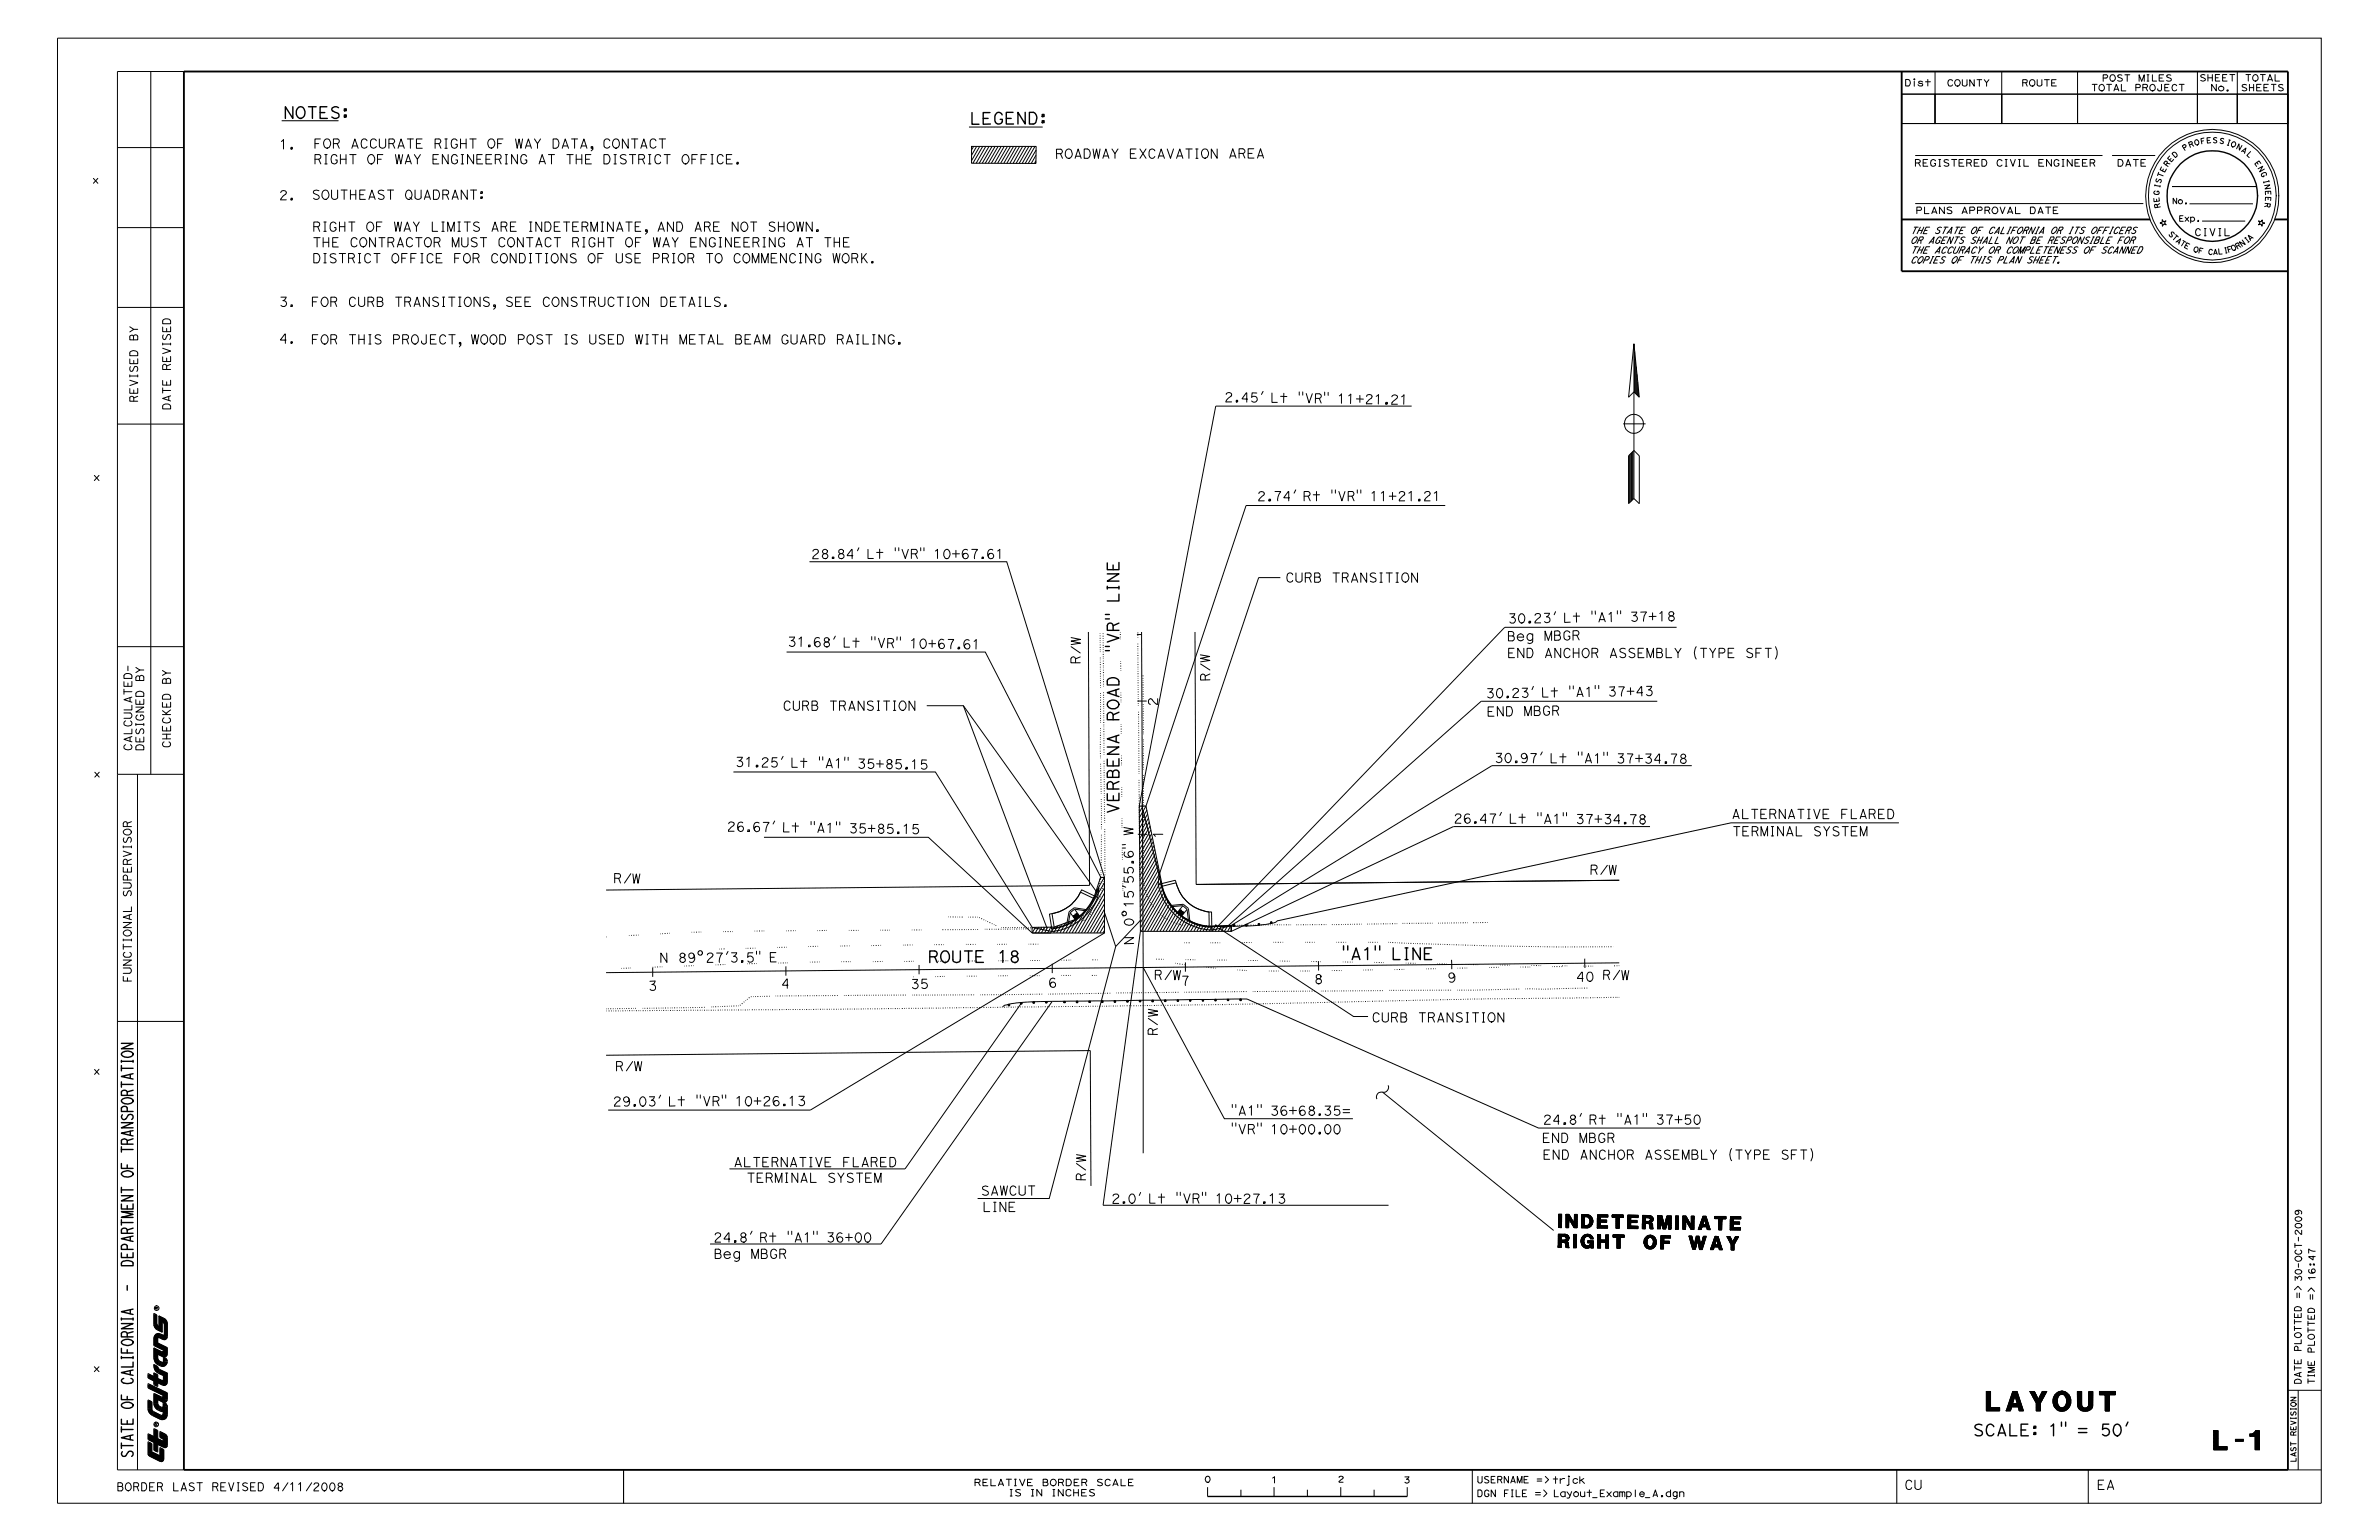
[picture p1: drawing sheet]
<svg xmlns="http://www.w3.org/2000/svg" width="432mm" height="279mm" viewBox="0 0 432 279" stroke-linecap="round" stroke-linejoin="round" font-family="sans-serif">
<defs><g id="words">
<g font-size="87.3">
<text x="196" y="120.6" transform="rotate(-89 196 120.6)">R</text>
<text x="210" y="188" transform="rotate(-89 210 188)">R</text>
<text x="210.1" y="186.3" transform="rotate(-89 210.1 186.3)">/W</text>
</g>
<text font-size="9.2" x="119.7" y="174.6">N 89^27’3.5&quot; E</text>
<g font-size="4.4">
<text x="111.2" y="160.2">R/W</text>
<text x="209.4" y="177.7">R/W</text>
<text x="111.6" y="194.3" transform="rotate(-1 111.6 194.3)">R/W</text>
</g>
<g font-size="3.1">
<text x="360.5" y="256">LAYOUT</text>
<text x="401.8" y="263.1">L-1</text>
</g>
<text font-size="3" x="273.5" y="116.3" transform="rotate(-1 273.5 116.3)">Beg MBGR</text>
<g font-size="2.8">
<text x="142.9" y="117.3" transform="rotate(1 142.9 117.3)">31.68’ Lt &quot;VR&quot; 10+67.61</text>
<text x="165.2" y="179.4" transform="rotate(-1 165.2 179.4)">35</text>
</g>
<g font-size="2.7">
<text x="222.1" y="72.9" transform="rotate(1 222.1 72.9)">2.45’ Lt &quot;V R&quot; 11+21.21</text>
<text x="273.7" y="113.1" transform="rotate(-1 273.7 113.1)">30.23’ Lt &quot;A 1&quot; 37+18</text>
<text x="269.6" y="126.6" transform="rotate(-1 269.6 126.6)">30.23’ Lt &quot;A 1&quot; 37+43</text>
<text x="282.8" y="226.3" transform="rotate(1 282.8 226.3)">R I G H T</text>
<text x="282.9" y="222.7" transform="rotate(1 282.9 222.7)">IN D E T E R M IN A T E</text>
<text x="297.8" y="226.5" transform="rotate(1 297.8 226.5)">O F</text>
<text x="304.7" y="226.6" transform="rotate(1 304.7 226.6)">W A Y</text>
</g>
<g font-size="2.6">
<text x="133.4" y="139.1" transform="rotate(1 133.4 139.1)">31.25’ L t &quot;A 1&quot; 35+ 85.15</text>
<text x="131.8" y="150.8" transform="rotate(1 131.8 150.8)">26.67’ L t &quot;A 1&quot; 35+ 85.15</text>
</g>
<g font-size="1.9">
<text x="51.4" y="21.5">NOTES:</text>
<text x="176" y="22.5">LEGEND:</text>
<text x="202.2" y="149.8" transform="rotate(-90 202.2 149.8)">VERBENA ROAD</text>
<text x="168.4" y="174.6">ROUTE 18</text>
<text x="243.5" y="174.1">&quot;A1&quot; LINE</text>
<text x="24.2" y="264.6" transform="rotate(-90 24.2 264.6)">STATE OF CALIFORNIA - DEPARTMENT OF TRANSPORTATION</text>
</g>
<g font-size="1.5">
<text x="56.8" y="26.9">FOR ACCURATE RIGHT OF WAY DATA, CONTACT</text>
<text x="56.8" y="29.7">RIGHT OF WAY ENGINEERING AT THE DISTRICT OFFICE.</text>
<text x="50.6" y="36.3">2.</text>
<text x="56.5" y="36.2">SOUTHEAST QUADRANT:</text>
<text x="56.7" y="42">RIGHT OF WAY LIMITS ARE INDETERMINATE, AND ARE NOT SHOWN.</text>
<text x="56.7" y="44.8">THE CONTRACTOR MUST CONTACT RIGHT OF WAY ENGINEERING AT THE</text>
<text x="56.7" y="47.7">DISTRICT OFFICE FOR CONDITIONS OF USE PRIOR TO COMMENCING WORK.</text>
<text x="50.6" y="55.6">3.</text>
<text x="56.4" y="62.5">FOR THIS PROJECT, WOOD POST IS USED WITH METAL BEAM GUARD RAILING.</text>
<text x="147.2" y="101.4">28.84’ Lt &quot;VR&quot; 10+67.61</text>
<text x="233.2" y="105.6">CURB TRANSITION</text>
<text x="273.5" y="119.3">END ANCHOR ASSEMBLY (TYPE SFT)</text>
<text x="142" y="128.9">CURB TRANSITION</text>
<text x="210.1" y="128.2" transform="rotate(-90 210.1 128.2)">2</text>
<text x="314.3" y="151.7">TERMINAL SYSTEM</text>
<text x="117.6" y="179.7">3</text>
<text x="238.4" y="178.5">8</text>
<text x="262.7" y="178.2">9</text>
<text x="248.9" y="185.4">CURB TRANSITION</text>
<text x="223.4" y="202.4">&quot;A1&quot; 36+68.35=</text>
<text x="280" y="204">24.8’ Rt &quot;A1&quot; 37+50</text>
<text x="279.8" y="207.3">END MBGR</text>
<text x="135.4" y="214.6">TERMINAL SYSTEM</text>
<text x="279.9" y="210.4">END ANCHOR ASSEMBLY (TYPE SFT)</text>
<text x="178" y="216.9">SAWCUT</text>
<text x="201.7" y="218.3">2.0’ Lt &quot;VR&quot; 10+27.13</text>
<text x="129.4" y="225.4">24.8’ Rt &quot;A1&quot; 36+00</text>
<text x="129.5" y="228.4">Beg MBGR</text>
<text x="345.6" y="270.2">CU</text>
<text x="380.5" y="270.2">EA</text>
</g>
<text font-size="1.4" x="400.5" y="26" transform="rotate(-3 400.5 26)">E</text>
<g font-size="1.3">
<text x="25" y="73.1" transform="rotate(-90 25 73.1)">REVISED BY</text>
<text x="31" y="74.5" transform="rotate(-90 31 74.5)">DATE REVISED</text>
<text x="23.9" y="136.3" transform="rotate(-90 23.9 136.3)">CALCULATED-</text>
<text x="26.1" y="136.3" transform="rotate(-90 26.1 136.3)">DESIGNED BY</text>
<text x="30.9" y="135.8" transform="rotate(-90 30.9 135.8)">CHECKED BY</text>
<text x="23.8" y="178.3" transform="rotate(-90 23.8 178.3)">FUNCTIONAL SUPERVISOR</text>
<text x="21.1" y="270.5">BORDER LAST REVISED 4/11/2008</text>
</g>
<text font-size="1.2" x="398.3" y="42.8">CIVIL</text>
<g font-size="1.1">
<text x="345.6" y="15.6">Dist</text>
<text x="353.3" y="15.6">COUNTY</text>
<text x="366.9" y="15.6">ROUTE</text>
<text x="379.5" y="16.5">TOTAL PROJECT</text>
<text x="381.4" y="14.8">POST MILES</text>
<text x="399.1" y="14.8">SHEET</text>
<text x="401.1" y="16.5">No.</text>
<text x="406.7" y="16.5">SHEETS</text>
<text x="347.4" y="30.2">REGISTERED CIVIL ENGINEER</text>
<text x="347.6" y="38.8">PLANS APPROVAL DATE</text>
<text x="346.7" y="42.4">THE STATE OF CALIFORNIA OR ITS OFFICERS</text>
<text x="346.7" y="44.2">OR AGENTS SHALL NOT BE RESPONSIBLE FOR</text>
<text x="346.7" y="46">THE ACCURACY OR COMPLETENESS OF SCANNED</text>
<text x="346.7" y="47.8">COPIES OF THIS PLAN SHEET.</text>
<text x="403.6" y="46" transform="rotate(-8 403.6 46)">I</text>
<text x="417.7" y="232.6" transform="rotate(-90 417.7 232.6)">30-OC</text>
<text x="420.2" y="232.4" transform="rotate(-90 420.2 232.4)">16:47</text>
<text x="176.7" y="269.6">RELATIVE BORDER SCALE</text>
<text x="268" y="269.1">USERNAME =&gt; trjck</text>
<text x="183" y="271.5">IS IN INCHES</text>
<text x="268" y="271.5">DGN FILE =&gt;</text>
<text x="281.9" y="271.5">Layout_E</text>
</g>
<g font-size="1">
<text x="396.3" y="44.9" transform="rotate(25 396.3 44.9)">E</text>
<text x="402.6" y="46.2" transform="rotate(-6 402.6 46.2)">L</text>
<text x="404.3" y="45.8" transform="rotate(-13 404.3 45.8)">F</text>
<text x="242.8" y="268.9">2</text>
<text x="254.7" y="269.1">3</text>
</g>
<g font-size=".9">
<text x="394.7" y="28.7" transform="rotate(-43 394.7 28.7)">D</text>
<text x="397.4" y="26.8" transform="rotate(-19 397.4 26.8)">R</text>
<text x="398.4" y="26.4" transform="rotate(-15 398.4 26.4)">O</text>
<text x="399.4" y="26.1" transform="rotate(-10 399.4 26.1)">F</text>
<text x="402.7" y="26" transform="rotate(12 402.7 26)">S</text>
<text x="406.7" y="27.5" transform="rotate(32 406.7 27.5)">A</text>
<text x="407.6" y="28.1" transform="rotate(45 407.6 28.1)">L</text>
<text x="409.1" y="29.6" transform="rotate(54 409.1 29.6)">E</text>
<text x="391.9" y="34.3" transform="rotate(-78 391.9 34.3)">I</text>
<text x="392.1" y="33.4" transform="rotate(-74 392.1 33.4)">S</text>
<text x="392.4" y="32.4" transform="rotate(-68 392.4 32.4)">T</text>
<text x="392.8" y="31.4" transform="rotate(-63 392.8 31.4)">E</text>
<text x="393.4" y="30.4" transform="rotate(-54 393.4 30.4)">R</text>
<text x="410.2" y="31.4" transform="rotate(65 410.2 31.4)">G</text>
<text x="410.7" y="32.7" transform="rotate(74 410.7 32.7)">I</text>
<text x="391.9" y="36.7" transform="rotate(-96 391.9 36.7)">E</text>
<text x="392.1" y="37.7" transform="rotate(-103 392.1 37.7)">R</text>
<text x="394.2" y="37">No.</text>
<text x="395.4" y="40.2">Exp.</text>
<text x="411.1" y="36.7" transform="rotate(96 411.1 36.7)">R</text>
<text x="393.5" y="42.5" transform="rotate(47 393.5 42.5)">S</text>
<text x="394.1" y="43.2" transform="rotate(41 394.1 43.2)">T</text>
<text x="394.8" y="43.8" transform="rotate(35 394.8 43.8)">A</text>
<text x="395.5" y="44.4" transform="rotate(32 395.5 44.4)">T</text>
<text x="398" y="45.6" transform="rotate(18 398 45.6)">O</text>
<text x="401.6" y="46.2">A</text>
<text x="405.2" y="45.6" transform="rotate(-24 405.2 45.6)">O</text>
<text x="406" y="45.2" transform="rotate(-29 406 45.2)">R</text>
<text x="416.8" y="265.3" transform="rotate(-90 416.8 265.3)">LAST REVISION</text>
</g>
<g font-size=".8">
<text x="394" y="29.5" transform="rotate(-47 394 29.5)">E</text>
<text x="396.4" y="27.4" transform="rotate(-32 396.4 27.4)">P</text>
<text x="401.6" y="25.9">S</text>
<text x="403.9" y="26.2" transform="rotate(17 403.9 26.2)">I</text>
<text x="404.8" y="26.5" transform="rotate(21 404.8 26.5)">O</text>
<text x="391.8" y="35.5" transform="rotate(-84 391.8 35.5)">G</text>
<text x="411.2" y="34.6" transform="rotate(87 411.2 34.6)">E</text>
<text x="411.2" y="35.7" transform="rotate(93 411.2 35.7)">E</text>
<text x="398.9" y="45.9" transform="rotate(13 398.9 45.9)">F</text>
<text x="407.7" y="44.2" transform="rotate(-39 407.7 44.2)">I</text>
<text x="408.3" y="43.8" transform="rotate(-43 408.3 43.8)">A</text>
</g>
<g font-size=".4">
<text x="28.6" y="237.6" transform="rotate(-90 28.6 237.6)">R</text>
<text x="28.6" y="258.7" transform="rotate(-90 28.6 258.7)">R</text>
</g>
<text font-size=".3" x="400.7" y="46.2" transform="rotate(6 400.7 46.2)">C</text>
</g></defs>
<g fill="none" stroke="#000" stroke-width=".18">
<path d="M10.4 6.9h410.9v265.8h-410.9zM27.4 13v127.5M33.4 13h-12.1v253.7h12.1M345.2 17.1h6v5.3h-6zM345.2 17.1h70.1M345.9 14.4h.4a.62 .62 0 0 1 .4 .6 .62 .62 0 0 1-.4 .6h-.4zM347.5 14.5v-.2l-.1 .1 .1 .1M349.9 14.4v1.2M351.2 17.1h12.1v5.3h-12.1zM351.2 13v9.4M353.6 14.7l.3-.2h.2l.3 .2M355.4 15.6h-.4l-.2-.5a.53 .53 0 0 1 .3-.6 .53 .53 0 0 1 .6 .1 .62 .62 0 0 1-.4 1"/>
<path d="M356.2 14.5v.8M357 14.5v.8M358.3 14.5v1.1l-.8-1.1v1.1M358.8 14.5h.9M359.3 14.5v1.1M360.2 14.5l.4 .5 .4-.5M363.3 17.1h13.8v5.3h-13.8zM363.3 13v9.4M367.7 15l.2-.1v-.4h-.8v1.1M369 15.6h-.1a.58 .58 0 0 1-.5-.7 .58 .58 0 0 1 .8-.4l.1 .3v.4l-.2 .4h-.2M369.8 14.5v.8M370.6 14.5v.8"/>
<path d="M371.1 14.5h.9M371.5 14.5v1.1M373.2 14.5h-.8v1.1h.8M377.1 13v9.4M377.1 17.1h21.7v5.3h-21.7zM379.8 15.3h.8M380.2 15.3v1.2M381.5 16.5h.1a.58 .58 0 0 0 .4-.7l-.2-.4-.4-.1a.63 .63 0 0 0-.3 1.1l.5 .1M382.2 14.2a.3 .3 0 0 0 .3-.3 .3 .3 0 0 0-.3-.3h-.5v1.2M382.4 15.3h.9M382.8 15.3v1.2M383.5 14.7h-.2a.61 .61 0 0 1-.3-.7 .61 .61 0 0 1 .6-.4 .63 .63 0 0 1 .4 .6 .63 .63 0 0 1-.6 .6"/>
<path d="M383.7 16.5l.4-1.2 .5 1.2M385 15.3v1.2h.8M385.1 13.7h-.7l.1 .3M385.7 13.6h.9M386.1 13.6v1.2M388.2 15.9l.3-.1v-.3l-.3-.2h-.5v1.2M388.3 14.8v-1.2l.4 1.2 .5-1.2v1.2M389.5 15.9l.3-.2-.1-.3-.8-.1v1.2M389.7 13.6h.3M389.9 13.6v1.1M390.7 13.6v1.1h.7M390.7 16.5l.4-.2a.63 .63 0 0 0-.4-1 .6 .6 0 0 0-.5 .6 .6 .6 0 0 0 .6 .6"/>
<path d="M392.3 15.3v.9M392.7 13.6h-.8v1.1h.8M393.7 15.3h-.8v1.2h.8M394 13.7h-.7l.1 .3M394.3 15.6l.4-.3 .4 .3M395.5 15.3h.9M396 15.3v1.2M398.8 17.1h7.3v5.3h-7.3zM398.8 13v9.4M400.2 13.6l-.4-.1-.3 .2 .1 .3M400.7 13.5v1.2M401.6 13.5v1.2"/>
<path d="M402.3 15.3v1.2l-.9-1.2v1.2M402.9 13.5h-.8v1.2h.8M404.2 13.5h-.8v1.2h.8M404.7 13.5h.9M405.2 13.5v1.2M406.1 17.1h9.2v5.3h-9.2zM406.1 13v9.4M407.6 13.5h.9M407.7 15.4a.38 .38 0 0 0-.5-.1 .38 .38 0 0 0-.1 .5M408.1 13.5v1.2M408.3 15.3v1.2M409 15.3v1.2"/>
<path d="M409.3 14.7h.1a.63 .63 0 0 0 .5-.6 .63 .63 0 0 0-.5-.6 .59 .59 0 0 0-.5 .6 .59 .59 0 0 0 .5 .6M410.3 13.5h.9M410.4 15.3h-.8v1.2h.8M410.7 13.5v1.2M411.6 14.7l.4-1.2 .5 1.2M411.7 14.5h.6M411.7 15.3h-.8v1.2h.9M412.3 15.3h.8M412.7 15.3v1.2M412.9 13.5v1.2h.8M414.3 15.4a.4 .4 0 0 0-.4-.1 .4 .4 0 0 0-.3 .4l.1 .1M17 32.4l.8 .9"/>
<path d="M17.8 32.4l-.8 .9M21.3 26.8h12.1M51.1 25.7l.4-.4v1.7M51.1 21.9h10.3M52 34.9a.56 .56 0 0 0-.6-.3 .56 .56 0 0 0-.5 .3M52.8 27h.3v-.3h-.3l.1 .3M57.8 28.9l.4-.3v-.3l-.3-.3h-.7v1.7M57.9 34.6l-.5-.1a.38 .38 0 0 0-.4 .1 .38 .38 0 0 0 0 .5M58.1 25.2h-.9v1.7M58.9 28h.5M59.1 36.2a.87 .87 0 0 0 .6-.9 .87 .87 0 0 0-.7-.8 .87 .87 0 0 0-.6 .9 .87 .87 0 0 0 .8 .8M59.2 28v1.7"/>
<path d="M59.5 26.9a.83 .83 0 0 1-.8-.9 .83 .83 0 0 1 .8-.8 .92 .92 0 0 1 .5 .9 .92 .92 0 0 1-.6 .8M60.2 28.4l.3-.4h.4l.3 .4M60.2 34.5v1.3M61.2 26.1a.42 .42 0 0 0 .4-.5 .42 .42 0 0 0-.4-.4h-.7v1.7M61.3 34.5v1.3M61.8 28v1.7M61.9 34.5h1.1M62.5 34.5v1.7M62.8 28v1.7M63.5 28h1.1M63.6 34.5v1.7M63.9 26.9l.5-1.7 .6 1.7"/>
<path d="M64.1 28v1.7M64.6 34.5v1.7M65.6 25.5l.3-.3h.4l.3 .3M66.3 34.5h-1v1.7h1M67 36.2l.5-1.7 .6 1.7M67.3 25.5l.3-.3h.4l.3 .3M67.4 29.7a.86 .86 0 0 0 .6-.9 .86 .86 0 0 0-.8-.8 .91 .91 0 0 0-.5 1 .91 .91 0 0 0 .8 .7M68.9 25.2v1.3M69.5 28h-1v1.7M69.7 34.6l-.5-.1-.5 .1-.1 .3 .2 .2M70 25.2v1.3M70.3 34.5h1.1"/>
<path d="M70.9 34.5v1.7M71.3 26.1l.3-.5-.1-.3-.1-.1h-.8v1.7M71.8 28l.3 1.7 .3-1.7 .3 1.7 .4-1.7M72.2 26.9l.6-1.7 .6 1.7M73.6 29.7l.5-1.7 .6 1.7M73.9 25.2h1.1M74.2 36.2a.89 .89 0 0 0 .6-.9 .89 .89 0 0 0-.7-.8l-.2 .1a1 1 0 0 0 .2 1.6h.2M74.5 25.2v1.7M75.2 28l.6 .9 .5-.9M75.3 34.5v1.3M76.4 34.5v1.3M76.6 25.2h-1v1.7h1"/>
<path d="M77 36.2l.6-1.7 .5 1.7M78.7 34.5h.6a.96 .96 0 0 1-.1 1.7h-.5zM79.6 28h-1v1.7h1.1M79.7 26.1l.3-.5-.1-.3-.2-.1h-.7v1.7M80.8 25.2h.4M81 25.2v1.7M81 35.3l.3-.1a.45 .45 0 0 0-.3-.7h-.6v1.7M81.3 28v1.7l-1-1.7v1.7M82 25.5l.3-.3h.4l.3 .3M82 28.4l.3-.4h.4l.3 .4M82.1 36.2l.5-1.7 .6 1.7M83.6 25.2v1.7"/>
<path d="M83.7 28h.4M83.9 28v1.7M84.6 25.2v1.7M84.8 34.5v1.7l-1.1-1.7v1.7M85.3 25.2h1.1M85.4 34.5h1.1M85.8 25.2v1.7M86 34.5v1.7M86 28v1.7l-1.1-1.7v1.7M87.5 28h-.9v1.7h1M89.2 28h-1v1.7h1.1M89.3 26.9a.83 .83 0 0 1-.8-.9 .83 .83 0 0 1 .8-.8 .92 .92 0 0 1 .5 .9 .92 .92 0 0 1-.6 .8"/>
<path d="M90.6 28.9l.3-.1a.42 .42 0 0 0 .1-.5 .42 .42 0 0 0-.4-.3h-.7v1.7M91.3 25.2h-1v1.7M91.7 28h.4M91.9 28v1.7M93.6 25.2l.3 1.7 .3-1.7 .4 1.7 .2-1.7M93.9 28v1.7l-1-1.7v1.7M94.6 28.4l.3-.4h.4l.3 .4M95.4 26.9l.5-1.7 .6 1.7M97 25.2l.6 .9 .5-.9M97.9 29.7l.5-1.7 .6 1.7M99.5 28h1.1M100.1 28v1.7"/>
<path d="M100.4 25.2l.7 .1a1.01 1.01 0 0 1-.2 1.6h-.5zM102 26.9l.6-1.7 .6 1.7M102.9 28h1.1M103.4 28v1.7M103.7 25.2h1.1M104.3 25.2v1.7M104.6 28v1.7M105.4 26.9l.6-1.7 .5 1.7M105.6 28v1.7M107.3 28h-1v1.7h1M109.6 28h.7l.2 .2a1.09 1.09 0 0 1-.2 1.5h-.7zM109.7 25.5l.3-.3h.3l.4 .3"/>
<path d="M111.4 28h.5M111.7 28v1.7M111.9 26.9a.62 .62 0 0 1-.7-.6 .83 .83 0 0 1 .8-1.1 .94 .94 0 0 1 .4 .9 .94 .94 0 0 1-.6 .8M113.6 28.2a.56 .56 0 0 0-.6-.2 .56 .56 0 0 0-.4 .6l.2 .1M114 25.2v1.7l-1-1.7v1.7M114.2 28h1.2M114.6 25.2h1.2M114.8 28v1.7M115.2 25.2v1.7M116.3 26.9l.6-1.7 .5 1.7M116.6 28.9a.42 .42 0 0 0 .4-.4 .42 .42 0 0 0-.4-.5h-.7v1.7M117.7 28h.4"/>
<path d="M117.9 28v1.7M118 25.5l.4-.3h.3l.4 .3M118.9 28.4l.4-.4h.3l.3 .4M119.7 25.2h1.1M120.2 25.2v1.7M120.5 28h1.1M121.1 28v1.7M124.4 29.7a.86 .86 0 0 0 .7-.9 .86 .86 0 0 0-.8-.8 .9 .9 0 0 0-.5 1 .9 .9 0 0 0 .7 .7M126.6 28h-1v1.7M128.2 28h-1v1.7M129.1 28h.3M129.3 28v1.7"/>
<path d="M130.3 28.4l.3-.4h.3l.4 .4M132.8 28h-1v1.7h1.1M175.9 23.1h13.4M176.3 26.6h11.8l-.1 3.1-11.7-.1 .1-3M176.7 26.6l-.4 .6M177.3 26.6l-1 1.6M177.8 26.6l-1.5 2.5M178.4 26.6l-1.8 3M178.9 26.6l-1.7 3M179.5 26.6l-1.8 3M180.1 26.6l-1.8 3M180.6 26.6l-1.8 3"/>
<path d="M181.2 26.6l-1.8 3M181.7 26.6l-1.8 3M182.3 26.6l-1.8 3M182.9 26.6l-1.8 3M183.4 26.6l-1.8 3M184 26.6l-1.8 3.1M184.5 26.6l-1.8 3.1M185.1 26.6l-1.8 3.1M185.6 26.6l-1.7 3.1M186.2 26.6l-1.8 3.1M186.8 26.6l-1.8 3.1M187.3 26.6l-1.8 3.1"/>
<path d="M187.9 26.6l-1.8 3.1M188 29.4l-.1 .3M188 29.1l-.2 .6M188 28.2l-.8 1.5M188.1 27.2l-1.5 2.5M191.8 27.9h.7l.3 .8M192.5 27.9l.3-.4-.1-.3-.1-.1h-.9l.1 1.7M194 28.7h.1a.79 .79 0 0 0 .5-.8l-.1-.6a.59 .59 0 0 0-.7-.2 .59 .59 0 0 0-.4 .6l.1 .7 .2 .2 .4 .1M195.1 28.7l.6-1.7 .5 1.7M195.3 28.3h.8M196.8 27h.6a.94 .94 0 0 1 .5 .9 .94 .94 0 0 1-.6 .8h-.5zM198.4 27l.2 1.7 .4-1.7 .4 1.7 .3-1.7"/>
<path d="M200.2 28.7l.5-1.7 .6 1.7M200.3 28.3h.8M201.8 27l.6 .9 .5-.9M202.4 27.9v.8M205.2 27.9h.7M206.2 27h-1v1.7h1M206.9 27l1.1 1.7M208 27l-1.1 1.7M209.6 27.4l-.4-.4-.5 .2a1.37 1.37 0 0 0 0 1.3l.1 .1a.52 .52 0 0 0 .8-.2M210.2 28.7l.6-1.7 .5 1.7M210.3 28.3h.9M211.9 27l.5 1.7 .6-1.7"/>
<path d="M213.6 28.7l.5-1.7 .6 1.7M213.7 28.3h.9M215.2 27h1.2M215.8 27v1.7M217 27h.4M217.1 28.7h.3M217.2 27v1.7M218.8 28.7a.83 .83 0 0 1-.7-.9 .83 .83 0 0 1 .8-.8 .92 .92 0 0 1 .5 .9 .92 .92 0 0 1-.7 .8M220.9 27v1.7l-1-1.7v1.7M223.2 28.7l.6-1.7 .5 1.7M223.3 28.3h.9M224.9 27.8h.7l.4 .9"/>
<path d="M225.6 27.8l.4-.3a.47 .47 0 0 0-.4-.5h-.7v1.7M226.5 27.8h.8M227.6 27h-1.1v1.7h1.1M228.2 28.7l.6-1.7 .5 1.7M228.4 28.3h.8M345.2 22.4h70.1M347.6 36.9h41.4M347.6 28.2h34M348.2 29.6a.33 .33 0 0 0 .3-.5l-.8-.2v1.3M348.5 38.2l.3-.2-.1-.3-.8-.1v1.2M349.3 37.6v1.2h.8M349.9 28.9h-.8v1.3h.8"/>
<path d="M350.5 29.2l.3-.3 .5 .3M350.6 38.8l.5-1.2 .5 1.2M351.9 28.9h.3M352.1 28.9v1.3M352.9 37.6v1.2l-.9-1.2v1.2M353.7 29.1l-.4-.2-.3 .1-.1 .3 .1 .1M354.2 37.7l-.4-.1-.3 .1-.1 .3h.1M354.2 28.9h1M354.7 28.9v1.3M356.1 38.8l.5-1.2 .5 1.2M356.4 28.9h-.8v1.3h.9M357.5 29.6a.31 .31 0 0 0 .3-.2 .31 .31 0 0 0-.1-.4l-.7-.1v1.3"/>
<path d="M358.1 38.2l.3-.2-.1-.3-.8-.1v1.2M359.2 28.9h-.9v1.3h.9M359.5 38.2l.3-.2-.1-.3-.8-.1v1.2M359.7 28.9l.6 .1a.66 .66 0 0 1 0 1.1l-.6 .1zM360.8 38.2a.3 .3 0 0 0 .3-.3 .3 .3 0 0 0-.2-.3h-.6v1.2M362.1 38.8a.59 .59 0 0 0 .5-.8 .59 .59 0 0 0-.8-.4l-.3 .5a.58 .58 0 0 0 .7 .7M362.6 29.2l.3-.3 .5 .3M363 37.6l.5 1.2 .4-1.2M364 28.9h.3M364.1 28.9v1.3M364.4 38.8l.4-1.2 .5 1.2M364.9 28.9l.5 1.3 .4-1.3"/>
<path d="M365.8 37.6v1.2h.9M366.4 28.9h.3M366.5 28.9v1.3M367.3 28.9v1.3h.9M368.5 37.6h.5a.55 .55 0 0 1 .4 .8l-.3 .4h-.6zM369.9 38.8l.5-1.2 .4 1.2M370.9 28.9h-.8v1.3h.8M371.3 37.6h.9M371.8 37.6v1.2M372.3 28.9v1.3l-.8-1.3v1.3M372.9 29.2l.3-.3 .5 .3M373.5 37.6h-.8v1.2h.8"/>
<path d="M374.3 28.9h.3M374.5 28.9v1.3M376.1 28.9v1.3l-.9-1.3v1.3M377.4 28.9h-.8v1.3h.9M378.8 28.9h-.8v1.3h.9M379.9 29.6a.31 .31 0 0 0 .3-.2 .31 .31 0 0 0-.1-.4l-.7-.1v1.3M383.3 28.2h7.9M384.5 28.9h.4a.66 .66 0 0 1 .4 .8l-.2 .4-.6 .1zM385.8 30.2l.5-1.3 .4 1.3M385.9 29.9h.8M387.2 28.9h.9M387.7 28.9v1.3"/>
<path d="M388.6 29.6h.5M389.4 28.9h-.8v1.3h.8M391.2 34.6l-.3 .3 .2 .3M391.9 35.9v.6l-.9 .1-.1-.6M394.2 33.8h15.3M395.1 36v1l-.7-1v1M396.2 39.1h-.6v1.1h.7M396.7 26.7l.1-.3-.2-.2-.5 .3 .5 .8M397.4 37h11.5M400 25l-.5 .2 .1 .9M402.4 25h-.6v.3M404.6 25.4l.2 .1"/>
<path d="M404.7 25.4l-.3 1M406.9 26.4l-.4 .8-.1-1.1-.4 .9M409.9 30.6l.8-.4-.6 1 .9-.5M411 33.7l1-.2-.9 .8 1-.2M411.1 36.9l1 .1-.1 .4M411.2 36.4v-.6h1l-.1 .6M411.8 32.7v.3M411.8 32.9l-.9 .2M412.2 35.2l-.1-.5h-.9v.6M413.2 35.5a11.6 11.6 0 0 1-16 10.8 11.6 11.6 0 0 1-3.9-18.9 11.6 11.6 0 0 1 19 3.7l.7 3 .2 1.5M413.6 35.5a12.1 12.1 0 0 1-16.7 11.2 12.1 12.1 0 0 1-3.9-19.8 12.1 12.1 0 0 1 19.7 4.1l.5 1.4 .3 1.6 .1 1.6M21.3 41.3h12.1"/>
<path d="M21.3 55.8h12.1M23.6 59.3l.7 .5-.7 .4M29.6 58.1a.78 .78 0 0 1 .9-.3 .78 .78 0 0 1 .5 .9h-1.5zM31 59.3v.9h-1.5v-.9M51 53.9h.9l-.2 .4-.3 .2M56.7 54.8h.7M57 43.1h1.1M57 46h.6a1.04 1.04 0 0 1 .2 1.5l-.2 .2h-.6zM57.6 43.1v1.7M57.7 41.1l.3-.3-.1-.4-.2-.1h-.7v1.7M57.7 53.9h-1v1.7M58.7 43.1v1.7"/>
<path d="M58.8 40.3h.4M58.8 46h.4M58.9 55.6a.87 .87 0 0 0 .7-.9 .87 .87 0 0 0-.7-.8 .87 .87 0 0 0-.6 .9 .87 .87 0 0 0 .7 .8M59 40.3v1.7M59 46v1.7M59.7 43.1v1.7M60 40.6l.4-.3 .4 .1 .2 .2M60 54.8h.8l.3 .8M60.8 54.8l.3-.4-.1-.4-.2-.1h-.8v1.7M60.9 46.1l-.4-.1-.5 .1-.1 .3 .2 .2M61.4 43.1h-1v1.7h1M61.6 46h1.1"/>
<path d="M61.6 40.3v1.7M62.2 46v1.7M62.6 40.3v1.7M63.3 40.3h1.1M63.8 43.5l.3-.4h.4l.3 .4M63.9 40.3v1.7M63.9 46.8h.3l.1-.3a.46 .46 0 0 0-.4-.5h-.6v1.7M64.5 54.3a.55 .55 0 0 0-.6-.4 .55 .55 0 0 0-.5 .6v.6a.55 .55 0 0 0 .5 .5 .55 .55 0 0 0 .6-.3M65 46h.5M65.1 53.9v1.3a.56 .56 0 0 0 .5 .4 .56 .56 0 0 0 .6-.4v-1.3M65.3 46v1.7M66 44.8a.83 .83 0 0 1-.7-.9 .83 .83 0 0 1 .8-.8 .93 .93 0 0 1 .5 .9 .93 .93 0 0 1-.7 .8"/>
<path d="M66.3 46.3v-.1a.51 .51 0 0 1 .5-.2 .51 .51 0 0 1 .4 .3M66.8 54.8h.7l.3 .8M67.2 42a.86 .86 0 0 0 .6-.9 .86 .86 0 0 0-.7-.8 .88 .88 0 0 0-.6 .9 .88 .88 0 0 0 .7 .8M67.5 54.8a.42 .42 0 0 0 .3-.5 .42 .42 0 0 0-.3-.4h-.7v1.7M67.9 46h1.1M68.1 43.1v1.7l-1-1.7v1.7M68.4 46v1.7M68.5 54.7h.7M68.5 53.9h.6a.43 .43 0 0 1 .3 .4 .43 .43 0 0 1-.2 .4l.3 .2-.1 .5-.2 .2h-.7zM68.8 43.1h1.1M69.3 40.3h-1v1.7M69.3 43.1v1.7"/>
<path d="M71.1 44a.42 .42 0 0 0 .4-.5 .42 .42 0 0 0-.4-.4h-.7v1.7M71.6 40.3l.3 1.7 .3-1.7 .4 1.7 .3-1.7M71.7 47.7a.86 .86 0 0 0 .7-.9 .86 .86 0 0 0-.7-.8 .88 .88 0 0 0-.6 .9 .88 .88 0 0 0 .7 .8M71.8 53.9h1.1M72.1 44.8l.6-1.7 .5 1.7M72.4 53.9v1.7M73.3 42l.6-1.7 .6 1.7M73.5 54.8h.7l.3 .8M73.9 43.5l.3-.4h.3l.4 .4M73.9 46h-1v1.7M74.2 54.8l.3-.4-.1-.4-.2-.1h-.7v1.7M75 40.3l.6 .8 .5-.8"/>
<path d="M75.2 55.6l.5-1.7 .6 1.7M75.3 55.2h.8M75.5 43.1h1.1M75.5 46h-.9v1.7M76 43.1v1.7M76.4 46h.4M76.6 46v1.7M77.6 46.3a.55 .55 0 0 1 .5-.3 .55 .55 0 0 1 .5 .3M77.7 44.8a.83 .83 0 0 1-.7-.9 .83 .83 0 0 1 .8-.8 .93 .93 0 0 1 .5 .9 .93 .93 0 0 1-.6 .8M77.9 53.9v1.7l-1-1.7v1.7M78.5 40.3v1.7h.9M79.5 44a.42 .42 0 0 0 .4-.5 .42 .42 0 0 0-.4-.4h-.7v1.7"/>
<path d="M79.5 54l-.6-.1-.4 .3 .2 .3 .8 .4a.47 .47 0 0 1-.1 .6 .47 .47 0 0 1-.6 .1l-.3-.2M80.2 46h-1v1.7h1M80.2 40.3h.4M80.3 53.9h.4M80.3 55.6h.4M80.4 40.3v1.7M80.5 53.9v1.7M81.3 42v-1.7l.6 1.7 .5-1.7v1.7M81.4 53.9h1.2M82 53.9v1.7M82.1 44.8v-1.7l.6 1.7 .6-1.7v1.7M83.1 40.3h.4"/>
<path d="M83.2 53.9h.5M83.2 55.6h.5M83.3 40.3v1.7M83.5 53.9v1.7M83.5 46h-1v1.7M83.8 43.1v1.3M84.3 40.3h1.1M84.7 47.7a.86 .86 0 0 0 .7-.9 .86 .86 0 0 0-.7-.8 .88 .88 0 0 0-.6 .9 .88 .88 0 0 0 .7 .8M84.8 40.3v1.7M84.9 55.6a.87 .87 0 0 0 .7-.9 .87 .87 0 0 0-.7-.8 .87 .87 0 0 0-.6 .9 .87 .87 0 0 0 .7 .8M84.9 43.1v1.3M86.6 43.2a.56 .56 0 0 0-.7-.1 .56 .56 0 0 0-.3 .5l.1 .2"/>
<path d="M86.6 46.8l.3-.3-.1-.4-.2-.1h-.7v1.7M86.9 40.4l-.2-.1a.54 .54 0 0 0-.7 .4l.1 .2M87.1 53.9v1.7l-1.1-1.7v1.7M87.2 43.1h1.1M87.8 43.1v1.7M88.8 54a.54 .54 0 0 0-.7-.1 .54 .54 0 0 0-.3 .6l.9 .4a.52 .52 0 0 1-.2 .7 .52 .52 0 0 1-.7-.2M89.3 42l.6-1.7 .5 1.7M89.3 46.3l.1-.1a.51 .51 0 0 1 .5-.2 .51 .51 0 0 1 .4 .3M89.9 55.5l-.3 .1v-.3h.3v.5l-.3 .3M90.6 43.5l.4-.4h.3l.3 .4M91.5 47.7a.87 .87 0 0 0 .6-.9 .87 .87 0 0 0-.7-.8 .87 .87 0 0 0-.6 .9 .87 .87 0 0 0 .7 .8M91.7 41.1l.3-.3-.1-.4-.2-.1h-.7v1.7"/>
<path d="M92.8 44.8a.62 .62 0 0 1-.7-.6 .81 .81 0 0 1 .8-1.1 .92 .92 0 0 1 .5 .9 .92 .92 0 0 1-.7 .8M92.9 54a.54 .54 0 0 0-.6-.1 .54 .54 0 0 0-.3 .6l.9 .4a.52 .52 0 0 1-.2 .7 .52 .52 0 0 1-.7-.2M93.6 54.8h.7M93.6 40.3h-1v1.7h1.1M93.7 46v1.7l-1.1-1.7v1.7M94.3 46h.5a.96 .96 0 0 1 0 1.7h-.5zM94.6 53.9h-1v1.7h1M95 43.1v1.7l-1.1-1.7v1.7M95.3 54.8h.6M95.6 43.1h1.1M96.1 46h.4M96.1 40.3h.4"/>
<path d="M96.2 43.1v1.7M96.2 53.9h-.9v1.7h1M96.3 46v1.7M96.3 40.3v1.7M97.2 46h1.1M97.3 44.8l.5-1.7 .6 1.7M97.8 46v1.7M98.3 40.3v1.7l-1-1.7v1.7M98.9 40.3h.6a.96 .96 0 0 1 0 1.7h-.6zM99 43.5l.3-.4h.4l.3 .4M99 46h.4M99.2 46v1.7"/>
<path d="M99.7 54.3a.55 .55 0 0 0-.5-.4 .55 .55 0 0 0-.5 .4l-.1 .4a.69 .69 0 0 0 .9 .9l.2-.3M100.6 43.1h1.1M100.7 47.7a.87 .87 0 0 0 .6-.9 .87 .87 0 0 0-.7-.8 .87 .87 0 0 0-.6 .9 .87 .87 0 0 0 .8 .8M100.8 55.6a.86 .86 0 0 0 .7-.9 .86 .86 0 0 0-.7-.8 .87 .87 0 0 0-.6 .9 .87 .87 0 0 0 .7 .8M101.2 43.1v1.7M101.6 40.3h-1v1.7h1.1M102.3 40.3h1.1M102.8 40.3v1.7M102.9 46v1.7l-1.1-1.7v1.7M103.1 53.9v1.7l-1.1-1.7v1.7M104.5 46.1l-.4-.1-.4 .1-.2 .3 .2 .2M104.7 54l-.3-.1-.5 .1-.2 .1v.3l1.1 .7a.57 .57 0 0 1-.5 .5 .57 .57 0 0 1-.6-.2"/>
<path d="M104.7 44a.43 .43 0 0 0 .3-.5 .43 .43 0 0 0-.3-.4h-.8v1.7M105 40.3h-1.1v1.7h1.1M105.3 53.9h1.1M105.8 43.1h.4M105.9 53.9v1.7M106 43.1v1.7M106.3 41.1a.42 .42 0 0 0 .4-.4 .42 .42 0 0 0-.4-.4h-.7v1.7M107 43.5l.3-.4h.3l.4 .4M107 54.8h.7l.4 .8M107.3 42v-1.7l.5 1.7 .6-1.7v1.7M107.4 47.7a.87 .87 0 0 0 .6-.9 .87 .87 0 0 0-.7-.8 .87 .87 0 0 0-.6 .9 .87 .87 0 0 0 .8 .8M107.7 54.8l.4-.4-.1-.4-.3-.1h-.7v1.7"/>
<path d="M108.6 43.1v1.7M108.6 53.9v1.3a.59 .59 0 0 0 .6 .4 .59 .59 0 0 0 .6-.4v-1.3M109.1 40.3h.4M109.3 40.3v1.7M109.5 46h-1v1.7M109.6 43.1v1.7M110.3 43.1h1.1M110.8 43.1v1.7M111.3 40.3v1.7l-1-1.7v1.7M111.4 54.3a.55 .55 0 0 0-.6-.4 .55 .55 0 0 0-.4 .6v.6a.55 .55 0 0 0 .4 .5 .55 .55 0 0 0 .6-.3M111.9 46v1.3M111.9 42l.6-1.7 .6 1.7"/>
<path d="M112 53.9h1.2M112.6 53.9v1.7M113 46v1.3M113.6 40.3h1.1M113.9 53.9h.3M113.9 55.6h.3M114 53.9v1.7M114.2 40.3v1.7M114.2 44.8a.62 .62 0 0 1-.6-.6 .81 .81 0 0 1 .8-1.1 .92 .92 0 0 1 .4 .9 .92 .92 0 0 1-.6 .8M114.6 46.1a.81 .81 0 0 0-1 .1l.1 .4M115.5 55.6a.87 .87 0 0 0 .6-.9 .87 .87 0 0 0-.6-.8 .87 .87 0 0 0-.6 .9 .87 .87 0 0 0 .7 .8M116.2 46h-.9v1.7h1"/>
<path d="M116.3 40.3h-1v1.7h1M116.3 43.1h-1v1.7M117.7 53.9v1.7l-1.1-1.7v1.7M118.6 43.1l.3 1.7 .3-1.7 .4 1.7 .3-1.7M119.3 46.8a.43 .43 0 0 0 .4-.4 .43 .43 0 0 0-.4-.4h-.7v1.7M119.4 42l.6-1.7 .6 1.7M120 53.9h.7a1.04 1.04 0 0 1 .2 1.4l-.3 .3h-.6zM120.3 44.8l.6-1.7 .6 1.7M121 46.8l.3-.3-.1-.4-.2-.1h-.8v1.7M121.7 54.8h.7M122 43.1l.5 .9 .6-.9M122.1 46h.4"/>
<path d="M122.2 40.3v1.7l-1.1-1.7v1.7M122.3 46v1.7M122.7 53.9h-1v1.7h1M122.8 40.3h.6a.94 .94 0 0 1 .5 .8 .94 .94 0 0 1-.6 .9h-.5zM123.4 53.9h1.1M123.7 47.7a.87 .87 0 0 0 .7-.9 .87 .87 0 0 0-.7-.8 .87 .87 0 0 0-.6 .9 .87 .87 0 0 0 .7 .8M123.9 53.9v1.7M125 55.6l.6-1.7 .5 1.7M125.2 55.2h.8M125.6 46.8h.2a.48 .48 0 0 0 0-.7l-.2-.1h-.7v1.7M126.2 42l.5-1.7 .6 1.7M126.4 43.1h-1v1.7h1"/>
<path d="M126.9 53.9h.3M126.9 55.6h.3M127 53.9v1.7M128 53.9v1.7h1M128.1 43.1v1.7l-1-1.7v1.7M128.2 46h1.1M128.5 41.1l.3-.1 .1-.3-.1-.3-.3-.1h-.6v1.7M128.8 43.5l.3-.4h.4l.3 .4M128.8 46v1.7M130.5 47.7a.87 .87 0 0 0 .6-.9 .87 .87 0 0 0-.7-.8 .87 .87 0 0 0-.6 .9 .87 .87 0 0 0 .7 .8M130.5 40.3h-1v1.7h1.1M130.5 43.1h.5"/>
<path d="M130.7 54l-.6-.1-.4 .3 .1 .3 .8 .4a.47 .47 0 0 1 0 .6 .47 .47 0 0 1-.7 .1l-.2-.2M130.7 43.1v1.7M131.6 55.6h.2v-.3h-.2v.3M132.7 43.1v1.7l-1-1.7v1.7M133.3 46.3a.55 .55 0 0 1 .5-.3 .55 .55 0 0 1 .5 .3M134 40.3v1.7l-1.1-1.7v1.7M134.3 43.1h-1v1.7h1.1M135.1 42a.86 .86 0 0 0 .7-.9 .86 .86 0 0 0-.8-.8 .88 .88 0 0 0-.6 .9 .88 .88 0 0 0 .7 .8M135.4 47.7a.86 .86 0 0 0 .7-.9 .86 .86 0 0 0-.7-.8 .88 .88 0 0 0-.6 .9 .88 .88 0 0 0 .7 .8M136 43.1h-1v1.7h1.1M136.2 40.3h1.2M136.5 47.7v-1.7l.6 1.7 .6-1.7v1.7"/>
<path d="M136.8 40.3v1.7M137.4 44l.4-.5-.2-.3-.1-.1h-.8v1.7M138.2 47.7v-1.7l.6 1.7 .6-1.7v1.7M138.5 43.1h.4M138.7 43.1v1.7M140.6 40.4a.54 .54 0 0 0-.6-.1 .54 .54 0 0 0-.3 .6h.1M140.7 43.1v1.7l-1.1-1.7v1.7M140.9 46h-.9v1.7h1M141.3 40.3v1.7M141.4 43.5l.3-.4h.3l.4 .4M142.3 40.3v1.7M142.7 46v1.7l-1-1.7v1.7"/>
<path d="M143.4 46.3v-.1a.51 .51 0 0 1 .5-.2 .51 .51 0 0 1 .5 .3M143.5 42a.86 .86 0 0 0 .7-.9 .86 .86 0 0 0-.8-.8 .88 .88 0 0 0-.5 .9 .88 .88 0 0 0 .7 .8M144.6 40.3l.2 1.7 .4-1.7 .4 1.7 .3-1.7M144.7 44.8l.5-1.7 .6 1.7M145.1 46h.4M145.3 46v1.7M146.3 43.1h1.2M146.9 43.1v1.7M147.3 46v1.7l-1.1-1.7v1.7M147.4 40.3v1.7l-1.1-1.7v1.7M148 46.3l.1-.1a.51 .51 0 0 1 .5-.2 .51 .51 0 0 1 .4 .3M149.7 43.1h1.1"/>
<path d="M150.3 43.1v1.7M151.2 46l.2 1.7 .4-1.7 .4 1.7 .3-1.7M151.4 43.1v1.7M152.4 43.1v1.7M153.5 47.7a.87 .87 0 0 0 .6-.9 .87 .87 0 0 0-.7-.8 .87 .87 0 0 0-.6 .9 .87 .87 0 0 0 .8 .8M154.1 43.1h-1v1.7h1.1M155.3 46.8h.2a.48 .48 0 0 0 .1-.7l-.3-.1h-.7v1.7M156.4 46v1.7M157.2 46l-.8 1.1M347.2 44.2a.93 .93 0 0 0 .7-1.2 .83 .83 0 0 0-.7 1.2h.1M347.4 46.8l.4-.3 .2 .3M347.5 41.2h.7"/>
<path d="M347.5 44.8h.7M347.8 41.2l-.6 1.2M347.8 44.8l-.6 1.2M348.3 47.7a.86 .86 0 0 0 .7-1.1 .91 .91 0 0 0-.8 1.1h.2M348.6 41.2l-.6 1.2M348.6 44.8l-.6 1.2M348.7 43.6l.3-.2v-.4h-.5l-.5 1.2M349.2 41.2l-.6 1.2M349.2 44.8l-.6 1.2M349.8 47.2a.41 .41 0 0 0 .3-.6l-.5-.1-.5 1.2M350.1 44.2l.9-1.2-.2 1.2M350.2 41.2h-.6l-.5 1.2h.6"/>
<path d="M350.2 44.8h-.6l-.5 1.2h.6M350.8 46.5h.2M350.9 46.5l-.6 1.2M351.2 46l.9-1.2-.2 1.2M351.7 43.2l.3-.2h.2l.1 .2M352.1 46.5h-.6l-.6 1.2h.7M352.4 41.3a.42 .42 0 0 0-.5-.1 .42 .42 0 0 0-.2 .4M352.8 45l.4-.2 .2 .2M352.9 41.2h.7M353.2 46.7a.39 .39 0 0 0-.5-.1 .39 .39 0 0 0-.2 .4M353.2 41.2l-.5 1.2M353.4 42.4l.9-1.2-.2 1.2"/>
<path d="M353.5 43h-.7l-.5 1.2h.7M353.9 45l.4-.2 .2 .2M354.5 47.7a1.06 1.06 0 0 0 .8-.9l-.2-.3a.97 .97 0 0 0-.8 1.1l.1 .1h.2M354.6 43l-.5 1.2-.2-1.2-.5 1.2M355 43h.7M355 44.8l-.4 .9M355 41.2h.7M355.4 41.2l-.6 1.2M355.4 43l-.6 1.2M355.7 44.8l-.4 .9M356.3 45.4a.37 .37 0 0 0 .3-.2 .37 .37 0 0 0 0-.4h-.5l-.6 1.2M356.4 46.5h-.6l-.6 1.2"/>
<path d="M356.6 46l.9-1.2-.2 1.2M356.7 43.1a.45 .45 0 0 0-.7 .3M356.7 41.2h-.6l-.6 1.2h.7M357.9 46.5h.8M358.1 42.4h-.2a.85 .85 0 0 1 .8-1.2l.1 .1a.95 .95 0 0 1-.8 1.1M358.2 45l.4-.2 .2 .2M358.3 46.5l-.5 1.2M358.8 43.1a.42 .42 0 0 0-.4-.1 .42 .42 0 0 0-.3 .4M359.1 46.5l-.6 1.2M359.3 44.8l.1 .6 .6-.6M359.3 43l-.5 1.2M359.7 46.5l-.6 1.2"/>
<path d="M359.9 44.2l.8-1.2-.1 1.2M359.9 41.2h-.6l-.5 1.2M359.9 43l-.5 1.2M360.2 46.5h.3M360.4 46.5l-.6 1.2M361.3 46a.9 .9 0 0 0 .6-1.2 .94 .94 0 0 0-.9 .9l.1 .2 .2 .1M361.4 41.4l.3-.2h.3l.1 .2M361.5 43l-.5 1.2h.6M361.5 46.7l-.1-.1a.42 .42 0 0 0-.6 .4M362 42.4l.9-1.2-.2 1.2M362.6 43l-.5 1.2h.6M362.7 45.4l.4-.3v-.3h-.5l-.6 1.2"/>
<path d="M363.3 47.2l.4-.3-.2-.4h-.4l-.5 1.2M363.7 41.2l-.6 1.2h.6M364.2 46.5l-.5 1.2h.6M364.6 45l.5-.2 .2 .2M364.7 47.7l.9-1.2-.2 1.2M364.8 41.2h.3M364.9 41.2l-.5 1.2M365.4 43l-.6 1.2-.1-1.2-.5 1.2M365.6 44.2a.91 .91 0 0 0 .6-1.2 .78 .78 0 0 0-.7 .4 .78 .78 0 0 0 0 .8h.2M365.6 46a.9 .9 0 0 0 .6-1.2 .9 .9 0 0 0-.8 1.1l.3 .1M366.2 41.2h-.7l-.5 1.2M366.3 46l.5-1.2-.1 1.2 .9-1.2-.5 1.2"/>
<path d="M366.5 42.4a.27 .27 0 0 1-.4-.2 .27 .27 0 0 1 .1-.3l.5-.6h.4v.6l-.7 .5M366.9 43h.7M367 46.5l-.5 1.2-.2-1.2-.5 1.2M367.2 43l-.5 1.2M367.9 41.8l.3-.3v-.2l-.5-.1-.6 1.2M368.1 45.4a.36 .36 0 0 0 .4-.2 .36 .36 0 0 0-.1-.4h-.5l-.5 1.2M369.1 44.8l-.6 1.2h.7M369.1 46.7a.39 .39 0 0 0-.5-.1 .39 .39 0 0 0-.2 .4M369.3 43.5l.2-.3v-.2h-.5l-.5 1.2h.5M369.5 41.2l-.6 1.2-.2-1.2-.5 1.2M369.6 46.5l-.6 1.2M369.9 41.2h.3"/>
<path d="M370.1 41.2l-.6 1.2M370.1 42.4l.9-1.2-.2 1.2M370.2 46.5l-.5 1.2M370.7 43h-.6l-.6 1.2h.7M370.7 44.8h-.6l-.6 1.2h.7M371.2 44.8h.7M371.3 46.5h-.7l-.5 1.2h.7M371.5 44.8l-.5 1.2M372.4 46.5h-.6l-.6 1.2h.7M372.4 43.6a.39 .39 0 0 0 .4-.6h-.5l-.6 1.2M372.6 42.4h-.1a.73 .73 0 0 1 .1-.8 .73 .73 0 0 1 .7-.3 1.03 1.03 0 0 1-.7 1.1M372.8 46.5h.7"/>
<path d="M372.9 44.8h-.6l-.6 1.2h.7M373.2 46.5l-.6 1.2M374 43h-.7l-.5 1.2h.6M374 41.8h.1a.35 .35 0 0 0 .2-.6h-.4l-.6 1.2M374 44.8l-.5 1.2-.1-1.2-.6 1.2M375 43.1a.4 .4 0 0 0-.4-.1 .4 .4 0 0 0-.3 .4M375.1 44.8h-.7l-.5 1.2h.6M375.6 43.6l.4-.2v-.4h-.5l-.5 1.2M376.1 41.2h.3M376.1 44.9a.42 .42 0 0 0-.5-.1 .42 .42 0 0 0-.2 .4M376.2 41.2l-.5 1.2M376.4 44.2a.86 .86 0 0 0 .6-1.2 .83 .83 0 0 0-.7 1.2h.1"/>
<path d="M376.8 41.2h.7M377.2 44.9a.41 .41 0 0 0-.5-.1 .41 .41 0 0 0-.2 .4M377.2 41.2l-.5 1.2M378.4 43l-.6 1.2-.2-1.2-.5 1.2M378.5 46a.81 .81 0 0 0 .6-1.2 .88 .88 0 0 0-.7 1.2h.2M378.5 41.3h-.5l-.2 .1v.2M379.3 43.1a.4 .4 0 0 0-.4-.1 .4 .4 0 0 0-.2 .4M379.9 43h.2M379.9 42.4h-.2a.91 .91 0 0 1 .8-1.2l.1 .2-.1 .5-.7 .5M380 43l-.5 1.2M380.4 44.8h-.6l-.6 1.2M380.9 43.5l.2-.4-.5-.1-.6 1.2h.5"/>
<path d="M381.7 43l-.5 1.2h.6M381.8 41.2h-.7l-.5 1.2M382.5 44.9a.41 .41 0 0 0-.4-.1 .41 .41 0 0 0-.2 .4M382.8 41.2h-.6l-.5 1.2M383 45l.4-.2 .2 .2M383.4 43h-.6l-.6 1.2h.7M383.4 41.2h.2M383.5 41.2l-.5 1.2M383.6 46l.9-1.2-.2 1.2M384.1 41.4a.36 .36 0 0 1 .6 0M385.6 43h-.7l-.5 1.2M385.8 44.2a.81 .81 0 0 0 .6-1.2 .91 .91 0 0 0-.8 1.1l.2 .1"/>
<path d="M385.8 41.2h-.6l-.6 1.2h.7M385.9 44.8l-.6 1.2-.1-1.2-.5 1.2M386.4 41.8l.3-.2a.22 .22 0 0 0 .2-.2 .22 .22 0 0 0-.2-.2h-.4l-.6 1.2M386.9 44.8l-.5 1.2-.1-1.2-.6 1.2M387.2 43.6l.1-.1a.36 .36 0 0 0 .3-.5h-.5l-.6 1.2M388 41.3a.45 .45 0 0 0-.8 .3M388 44.8h-.7l-.5 1.2h.7M388.4 44.8h.4a.34 .34 0 0 1 0 .6l-.1 .2a.73 .73 0 0 1-.8 .4zM392.1 40.4l.4 .2v.4l.2-.3 .5 .1-.3-.4 .2-.3-.4 .1-.2-.3v.4l-.4 .1 .1 .1M398.6 41.8l.3-.3 .5 .3M399.7 40.1h7.8M399.9 45.1l-.6-.1-.2 .9"/>
<path d="M400.1 41.5h.3M400.2 41.5v1.3M401.1 41.5l.5 1.3 .4-1.3M401.6 45.4l-.2-.2a.49 .49 0 0 0-.4 .8M402.4 46.2l-.3-1-.3 1M402.7 41.5h.4M402.9 41.5v1.3M403.8 41.5v1.3h.8M407 43.5l.5 .8-1-.4 .5 .8M407.6 43.1l-.2 .1M411 40.4v.1l-.4 .1v.4l-.2-.3-.5 .1 .3-.4-.3-.3 .5 .1 .2-.3v.4l.4 .2M21.3 76.9h12.1"/>
<path d="M23.6 69l1.4 .4-1.4 .6M23.6 68.2h1.4M23.6 68v.4M23.6 63.8a.8 .8 0 0 1 1-.1 .8 .8 0 0 1 .4 .8h-1.4zM23.7 66.5l-.1 .3v.5l.4 .1 .1-.2M24.2 61l-.2-.2-.4 .1v.8h1.4v-.7M24.3 72.2l-.3-.3-.4 .1v.8h1.4M25 70.5v.9h-1.4v-.9M25 65.1v.9h-1.4v-.9M29.5 63.2l1.5 .5-1.5 .5M29.5 62.3v.3M29.5 70.4v.9"/>
<path d="M29.5 70.8h1.5M29.5 62.4h1.5M29.6 73.6a.88 .88 0 0 1 1.3 0l.1 .6h-1.5zM29.7 60.8l-.2 .2 .1 .5 .2 .1 .3-.1M30.2 66.4a.37 .37 0 0 0-.3-.3 .37 .37 0 0 0-.4 .3v.6h1.5M31 71.8l-1.5 .5 1.5 .4M31 69v.9h-1.5v-.9M31 64.7v.9h-1.5v-.9M51.9 61.7h-1l.8-1.1 .1 1.7M52.8 62.3h.3v-.3h-.3l.1 .3M57.7 60.7h-1v1.7M58.9 62.4a.86 .86 0 0 0 .7-.8 .86 .86 0 0 0-.7-.9 .87 .87 0 0 0-.6 .9 .87 .87 0 0 0 .7 .8"/>
<path d="M60.8 61.6l.3-.4-.1-.3-.2-.2h-.8v1.7M63.4 60.7h1.1M64 60.7v1.7M65.1 60.7v1.7M66.1 60.7v1.7M67 60.7h.3M67.2 60.7v1.7M69.1 60.9l-.3-.2a.54 .54 0 0 0-.7 .5l.2 .2M72.1 61.6a.42 .42 0 0 0 .4-.4 .42 .42 0 0 0-.4-.5h-.7v1.7M73.8 61.6l.3-.4v-.3l-.3-.2h-.7v1.7M75.3 62.4a.86 .86 0 0 0 .7-.8 .86 .86 0 0 0-.8-.9 .88 .88 0 0 0-.5 .9 .88 .88 0 0 0 .7 .8M77.4 60.7v1.4"/>
<path d="M79.1 60.7h-1v1.7h1.1M79.9 61.1v-.1a.51 .51 0 0 1 .5-.3 .51 .51 0 0 1 .5 .4M81.5 60.7h1.1M82.1 60.7v1.7M85.6 60.7l.3 1.7 .3-1.7 .4 1.7 .3-1.7M87.9 62.4a.86 .86 0 0 0 .6-.8 .86 .86 0 0 0-.7-.9 .88 .88 0 0 0-.6 .9 .88 .88 0 0 0 .7 .8M89.6 62.4a.87 .87 0 0 0 .6-.8 .87 .87 0 0 0-.7-.9 .87 .87 0 0 0-.6 .9 .87 .87 0 0 0 .7 .8M90.7 60.7h.5a.95 .95 0 0 1 .6 .9 .95 .95 0 0 1-.6 .8h-.5zM94.8 61.6a.42 .42 0 0 0 .4-.4 .42 .42 0 0 0-.4-.5h-.7v1.7M96.2 62.4a.86 .86 0 0 0 .7-.8 .86 .86 0 0 0-.7-.9 .88 .88 0 0 0-.6 .9 .88 .88 0 0 0 .7 .8M98.4 60.9a.54 .54 0 0 0-.6-.2 .54 .54 0 0 0-.3 .6l.1 .1M99.1 60.7h1.1"/>
<path d="M99.7 60.7v1.7M102.6 60.7h.4M102.8 60.7v1.7M104.7 60.9l-.5-.2-.4 .2-.1 .3 .2 .2M107 60.7v1.3M108.1 60.7v1.3M109.7 60.9a.54 .54 0 0 0-.6-.2 .54 .54 0 0 0-.3 .6l.1 .1M111.4 60.7h-1v1.7h1M112.1 60.7h.5a.95 .95 0 0 1 .6 .9 .95 .95 0 0 1-.6 .8h-.5zM115.3 60.7l.3 1.7 .4-1.7 .3 1.7 .3-1.7M117.2 60.7h.5M117.5 60.7v1.7"/>
<path d="M118.4 60.7h1.1M118.9 60.7v1.7M120.1 60.7v1.7M121.1 60.7v1.7M123.4 62.4v-1.7l.6 1.7 .6-1.7v1.7M126.1 60.7h-.9v1.7h1M126.9 60.7h1.1M127.4 60.7v1.7M128.5 62.4l.6-1.7 .5 1.7M130.2 60.7v1.7h1.1M134.3 61.5l.3-.3-.1-.2-.3-.3h-.7v1.7h.8M136.2 60.7h-1v1.7h1.1"/>
<path d="M136.9 62.4l.5-1.7 .6 1.7M138.5 62.4v-1.7l.6 1.7 .6-1.7v1.7M142 61.1v-.1a.51 .51 0 0 1 .5-.3 .51 .51 0 0 1 .5 .4M143.6 60.7v1.3M144.7 60.7v1.3M145.3 62.4l.5-1.7 .6 1.7M147.6 61.6a.42 .42 0 0 0 .4-.4 .42 .42 0 0 0-.4-.5h-.6v1.7M148.7 60.7h.5a.94 .94 0 0 1 .5 .9 .94 .94 0 0 1-.5 .8h-.5zM152.7 61.6l.3-.2v-.5l-.3-.2h-.7v1.7M153.6 62.4l.6-1.7 .6 1.7M155.5 60.7h.4M155.7 60.7v1.7"/>
<path d="M156.7 60.7v1.7h1M158.4 60.7h.4M158.6 60.7v1.7M160.6 60.7v1.7l-1.1-1.7v1.7M161.3 61.1l.4-.4 .4 .1 .2 .3M256.2 73.7h-35.5l-13.9 72.5M294.6 76.9h4.1M296.6 62.4l.9 9.7-.9-1-1 1zM296.6 62.4v28l.9 1v-8.7l-.9-1-1 1v8.7l1-1M296.7 63.8v7.4M296.8 65.2v6.2M297 66.5v5"/>
<path d="M297.1 67.9v3.7M297.2 69.3v2.5M297.4 70.7v1.2M298.3 76.8a1.74 1.74 0 0 1-2.4 1.7 1.74 1.74 0 0 1-.5-2.9 1.74 1.74 0 0 1 2.8 .7l.1 .6M17.1 86.3l.9 .9M18 86.3l-.9 .9M150.2 100a.42 .42 0 0 1-.6 .4 .42 .42 0 0 1-.1-.6 .44 .44 0 0 1 .7 .3M153.1 100a.45 .45 0 0 1-.3 .4 .45 .45 0 0 1-.5-.2v-.3a.44 .44 0 0 1 .4-.2 .44 .44 0 0 1 .4 .4M155.9 99.4l-.3 .5M157.5 99.7v1.6h1M159.7 99.6v1.7M162.5 99.4v.5"/>
<path d="M163.1 99.4v.5M163.7 99.7l.6 1.6 .6-1.6M167.1 99.4v.5M167.7 99.4v.5M169.8 100l.4-.3v1.6M175.6 99.8a.68 .68 0 0 0-.8 .1 .68 .68 0 0 0-.1 .8M176.4 99.7l1 .1a1.79 1.79 0 0 0-.5 1.6M180.2 99.8a.66 .66 0 0 0-.8 .1 .66 .66 0 0 0-.1 .8M181.1 100l.4-.3v1.6M228.5 89.6a.5 .5 0 0 1 .6-.4 .5 .5 0 0 1 .4 .5l-.4 .3a.94 .94 0 0 0-.6 .9h1M230.3 90.9h.3v-.3h-.3l.1 .3M231.4 89.2h1l-.4 .9-.1 .8"/>
<path d="M234 90.3h-1l.8-1.1 .1 1.7M235.2 88.9l-.3 .6M236.7 90h.7l.4 .9M237.4 90l.3-.1 .1-.3-.1-.3-.3-.1h-.7v1.7M238.4 89.8h1.1M239 89.2v1.7M241.7 88.9v.6M242.4 88.9v.6M243 89.2l.6 1.7 .5-1.7M244.7 90h.7l.4 .9M245.4 90l.2-.1 .2-.3-.2-.3-.1-.1h-.8v1.7M246.4 88.9v.6"/>
<path d="M247 88.9v.6M249 89.5l.4-.3v1.7M250.7 89.5l.4-.3v1.7M252.2 90h1.2M252.8 89.3v1.4M254 89.5a.52 .52 0 0 1 .5-.3 .52 .52 0 0 1 .5 .3v.2l-.4 .3a.94 .94 0 0 0-.6 .9h1M255.7 89.5l.4-.3v1.7M257.5 90.9h.2v-.3h-.2l.1 .3M258.6 89.5a.54 .54 0 0 1 .5-.3 .54 .54 0 0 1 .5 .2l-.2 .5-.8 .8v.2h1M260.3 89.5l.5-.3v1.6M262.3 91.7h-36.1l-18.2 54.5-1.2 2.2M295.7 82.6v8.6"/>
<path d="M295.8 82.4v8.7M296 82.3v8.7M296.1 82.1v8.7M296.3 82v8.7M296.4 81.9v8.7M21.3 117.3h12.1M142.8 118.3h36l21 40.9M146.9 101.9h35.8l17.8 57.3h-.8M147.6 100a.54 .54 0 0 1 .4-.3 .54 .54 0 0 1 .5 .2v.1M154.8 100.8h-1l.8-1.1 .1 1.7M166.1 100.5l.4-.4-.1-.3-.2-.1h-.8v1.6M171.9 101.3v.1a.88 .88 0 0 1-.6-.9 .88 .88 0 0 1 .7-.8 .96 .96 0 0 1-.1 1.7"/>
<path d="M197.5 114.7l.3 45.9-87.8 .9M207.2 114.7l.3 60.8 14.7 27.5h23.4M216.9 114.7l.2 45.8 76.8-.8M217.9 118.8l1.7 .3-1.7 .3 1.7 .4-1.7 .3M232.4 104.8h-3.9l-18.1 54-.2 1.7M233.7 104.3l.3-.4h.3l.3 .4M235.2 103.9v1.3M236.3 103.9v1.3M237.6 104.8a.43 .43 0 0 0 .4-.4 .43 .43 0 0 0-.4-.5h-.7v1.7M239.4 104.7a.41 .41 0 0 0 .2-.4 .41 .41 0 0 0-.4-.4h-.6v1.7h.7M242 103.9h1.1M242.5 103.9v1.7"/>
<path d="M244.3 104.8a.43 .43 0 0 0 .4-.4 .43 .43 0 0 0-.4-.5h-.7v1.7M245.3 105.6l.6-1.7 .5 1.7M248.1 103.9v1.7l-1.1-1.7v1.7M249.7 104.1l-.3-.2a.57 .57 0 0 0-.7 .4l.2 .2M250.5 103.9h.4M250.7 103.9v1.7M251.6 103.9h1.1M252.2 103.9v1.7M253.4 103.9h.4M253.6 103.9v1.7M255.2 105.6a.63 .63 0 0 1-.8-.5 .81 .81 0 0 1 .8-1.2l.3 .2a1.01 1.01 0 0 1-.1 1.4l-.3 .1M257.3 103.9v1.7l-1.1-1.7v1.7"/>
<path d="M274.8 117.6h-1v1.7h1.1M276.6 117.6v1.7l-1.1-1.7v1.7M277.2 117.6h.5a.93 .93 0 0 1 .5 .9 .93 .93 0 0 1-.5 .8h-.5zM280.5 119.3l.6-1.7 .5 1.7M283.3 117.6v1.7l-1.1-1.7v1.7M284 118l.1-.2 .3-.2 .4 .2 .2 .2M285.6 117.6v1.7M286.6 117.6v1.7M287.8 119.3a.87 .87 0 0 0 .6-.8 .87 .87 0 0 0-.6-.9 .87 .87 0 0 0-.7 .9 .87 .87 0 0 0 .8 .8M289.6 118.5l.3-.2a.42 .42 0 0 0 .1-.4 .42 .42 0 0 0-.4-.3h-.7v1.7M292.3 119.3l.5-1.7 .6 1.7M295 117.8l-.6-.2-.3 .2-.1 .3 .2 .2"/>
<path d="M296.7 117.8l-.3-.2a.54 .54 0 0 0-.7 .4l.1 .3M298.3 117.6h-1v1.7h1.1M298.9 119.3v-1.7l.7 1.7 .5-1.7v1.7M301.5 118.4l.2-.4-.1-.2-.9-.2v1.7h.7M302.4 117.6v1.7h1M304 117.6l.6 .9 .5-.9M304.3 113.8h-31.2l-52.1 54.3M307.9 117.3a2.03 2.03 0 0 0 0 2.3M308.7 117.6h1.1M309.2 117.6v1.7M310.3 117.6l.6 .9 .5-.9M312.7 118.5a.42 .42 0 0 0 .4-.5 .42 .42 0 0 0-.4-.4h-.7v1.7"/>
<path d="M314.7 117.6h-1v1.7h1M318 117.8l-.2-.2a.54 .54 0 0 0-.7 .4l.1 .3M319.7 117.6h-1v1.7M320.4 117.6h1.1M321 117.6v1.7M322.3 117.3a2.19 2.19 0 0 1 0 2.3M22.5 130.3h1.1M22.5 129.3h1.1M22.5 125v1M22.5 125.5h1.4M22.6 122.4a.86 .86 0 0 1 1.3 .3v.4h-1.4zM22.8 135.1l-.3 .3v.4l.3 .2"/>
<path d="M22.8 130.8l-.3 .3v.4l.3 .1M23.9 133.6l-1.4 .5 1.4 .5M23.9 126.5l-1.4 .4 1.4 .5M23.9 123.6v.9h-1.4v-.8M23.9 132.3v.8h-1.4M23.9 128v.8h-1.4M24.7 128.3h1.4l-1.4 .9h1.4M24.7 121.1l.7 .5-.7 .4M24.7 131.4h1.4M24.7 131.3v.3M24.7 125.7a.77 .77 0 0 1 .8-.4 .77 .77 0 0 1 .6 .6v.4h-1.4zM24.8 132.3l-.1 .2v.4l.2 .2 .3-.1"/>
<path d="M24.9 135.2a1.1 1.1 0 0 1 1.2 .3v.5h-1.4v-.5zM25 129.7l-.3 .4 .3 .5M25.3 122.8a.37 .37 0 0 0-.3-.2 .37 .37 0 0 0-.3 .3v.6h1.4v-.7M26.1 133.7v.9h-1.4v-.8M26.1 126.9v.9h-1.4v-.9M29.5 121.6l.7 .5-.7 .4M29.5 134h1.5M29.5 133.2h1.5M29.5 129.6h1.5M29.5 128.9l.9 .7M29.5 126.2h.1a.9 .9 0 0 1 1.3 .1l.1 .6h-1.5zM29.8 134.6l-.3 .4 .3 .4"/>
<path d="M29.8 130.2l-.3 .4 .1 .4 .2 .1M30.2 123.3a.37 .37 0 0 0-.4-.2 .37 .37 0 0 0-.3 .4v.5h1.5v-.7M31 131.7v.9h-1.5v-.8M31 127.4v.9h-1.5v-.9M168.2 128h6.7l15.1 40.3M174.9 128l24.2 33.9M217.9 120.5l1.7 1.1M218.8 122.7l-.2-.3-.3-.1-.3 .1-.1 .3v.7l1.7-.1M219.6 122.3l-.8 .4v.6M270.1 129.1h.7M271.1 128.2h-1v1.7h1.1M271.6 136.7h.9l-.3 .5-.3 .1h.4l.3 .5-.2 .4-.3 .2-.5-.2"/>
<path d="M272.8 128.2l.1 1.7-1.1-1.7v1.7M273.5 128.2h.5a.95 .95 0 0 1 .5 .9 .95 .95 0 0 1-.5 .8h-.5zM273.7 138.4a.89 .89 0 0 0 .6-.9 .89 .89 0 0 0-.6-.8 .9 .9 0 0 0-.5 .8 .9 .9 0 0 0 .6 .9M275.1 138.4h.3v-.3h-.3v.3M277 137.5a.5 .5 0 0 1-.5 .1 .5 .5 0 0 1-.4-.4l.2-.4 .4-.1a.51 .51 0 0 1 .4 .4 .51 .51 0 0 1-.2 .5M277 136.9l.2 .3a.73 .73 0 0 1-.1 .9 .73 .73 0 0 1-.9 .1M277.9 136.7l.9 .1a2.11 2.11 0 0 0-.5 1.6M277.9 129.8v-1.7l-.6 1.8-.5-1.7v1.7M278.5 128.1h.6a.43 .43 0 0 1 .4 .4 .43 .43 0 0 1-.2 .4 .47 .47 0 0 1 .3 .5 .47 .47 0 0 1-.4 .4h-.7zM278.5 128.9h.8M279.9 136.4l-.3 .6M281.2 128.5a.55 .55 0 0 0-.5-.4 .55 .55 0 0 0-.5 .4 .94 .94 0 0 0 .4 1.3l.5-.2 .1-.2v-.3h-.3"/>
<path d="M281.5 136.7v1.7h1M281.8 128.9h.7l.4 .9M282.5 128.9a.42 .42 0 0 0 .4-.4 .42 .42 0 0 0-.4-.4h-.7v1.7M283.1 137.3h1.1M283.7 136.7v1.7M286.5 136.4v.6M287.1 136.4v.6M287.8 138.4l.5-1.7 .6 1.7M287.9 138h.8M289.6 137.1l.4-.3v1.7M291.1 136.5v.6M291.7 136.5v.6"/>
<path d="M293.7 136.8h.9l-.1 .3-.4 .3a.54 .54 0 0 1 .6 .4v.3l-.3 .4h-.4l-.3-.3M295.4 136.8h1a2.62 2.62 0 0 0-.6 1.7M296.9 137.6h1.2M297.5 137v1.2M298.7 136.8h1l-.2 .4-.4 .2h.3l.3 .4v.4l-.2 .2-.4 .1-.4-.3M300.8 127.2h-32l-46 40.8a32.9 32.9 0 0 0 8.7-.7l.4-.3M301.3 137.9h-1l.8-1.1h.1v1.7M302.2 138.5h.3v-.3h-.3l.1 .3M303.3 136.8h1a2.53 2.53 0 0 0-.5 1.7M305.5 138.5a.47 .47 0 0 0 .5-.6 .47 .47 0 0 0-.8-.2 .44 .44 0 0 0-.1 .7l.5 .1M305.9 137.1l-.1 .4-.3 .1-.3-.1-.1-.2v-.2l.4-.3 .3 .1 .2 .3M307.1 138.9h-36.3l-47.3 29"/>
<path d="M17.2 140.1l.8 .9M18 140.1l-.8 .9M21.3 140.5h12.1M22.4 154.4l1.5 .5-1.5 .5M22.4 153.5v.3M22.4 153.6h1.5M22.5 152l-.1 .6 .3 .2 .2-.1M23.1 156.2v-.1a.36 .36 0 0 0-.6-.1l-.1 .8h1.5M23.1 149.4a.36 .36 0 0 0-.4-.3 .36 .36 0 0 0-.3 .3v.6h1.5M23.1 159.1l-.3-.4-.3 .2-.1 .2v.6h1.5M23.8 150.9a.68 .68 0 0 1-.8 .6 .68 .68 0 0 1-.5-.8 .79 .79 0 0 1 .7-.3 .79 .79 0 0 1 .7 .6M23.9 157.3v.9h-1.5v-.8"/>
<path d="M25 140.5v126.2M133.1 140.1h36.7l17.5 28.1M138.7 151.9h29.8l18.8 17.4M199.9 159.2l-.3 .4M200.4 159.2l-1.5 2.7M203.7 153.9h.6M204 150.1l1.7 .3-1.7 .4 1.7 .4-1.7 .2M204 159.2v.8h.8l-.2-.4 .1-.3a.56 .56 0 0 1 .9-.1 .56 .56 0 0 1-.1 .8M204 157.5v.8l.8 .1-.2-.5 .1-.3a.56 .56 0 0 1 .9-.1 .56 .56 0 0 1-.1 .9M204.2 154.6a.68 .68 0 0 0 0 .8 .68 .68 0 0 0 .9 .1l.4-.2M204.3 153.2l-.6 .1M204.8 155.2a.48 .48 0 0 0 .6 .2 .48 .48 0 0 0 .3-.5l-.2-.4h-.3l-.5 .3 .2 .5"/>
<path d="M205.7 156.5l-.3 .1v-.3h.3v.3M206.5 151.4h1.7M206.8 146.2l.2 22.8h16.5v-1.1M206.8 146.2h1.2l2.9 14.1a9.4 9.4 0 0 0 9 7.7l3.6-.1v1.1M206.9 146.2l-.1 .3M207.3 146.2h.1M207.5 146.2l-.7 1.2M207.6 147.2l-.1 .1 3.4 13.5M208.2 147l-1.4 2.3M208.3 147.7l-1.5 2.6M208.5 148.4l-1.7 2.8M208.6 149.1l-1.8 3.1"/>
<path d="M208.8 149.8l-2 3.3M208.9 150.6l-2 3.5M209 151.3l-2.1 3.7M209.2 152l-2.3 4M209.3 152.7l-2.4 4.3M209.5 153.4l-2.6 4.5M209.6 154.1l-2.7 4.8M209.7 154.8l-2.8 5M209.9 155.6l-3 5.2M210 156.3l-3.1 5.4M210.2 157l-3.3 5.7M210.3 157.7l-3.4 5.9"/>
<path d="M210.5 158.4l-3.6 6.2M210.6 159.2l-3.7 6.3M210.8 159.9l-3.9 6.6M211.1 151.4h-1.7l.3 .3M264.1 148l.3-.3h.6l.2 .3a.72 .72 0 0 1-.6 .7l-.5 .6 1.1 .1M266.1 148.5l-.2 .4 .1 .3 .4 .2 .4-.2a.5 .5 0 0 0-.2-.8l-.6 .1M266.7 147.8l-.2-.1a.59 .59 0 0 0-.7 .5l.2 1M267.7 149.3h.2v-.2h-.2v.2M269.7 148.8h-1l.8-1.1 .1 1.7M270.4 147.7h1.1l-.5 1v.7M272.5 147.4l-.3 .6M274.1 147.7v1.7h1"/>
<path d="M275.7 148.3h1.1M276.3 147.7v1.7M279.1 147.4v.6M279.7 147.4v.6M280.4 149.4l.5-1.7 .6 1.7M280.5 149h.9M282.2 148.1l.4-.4v1.7M283.7 147.4v.6M284.3 147.4v.6M286.3 147.8h1l-.3 .3-.3 .3h.3l.3 .3a.53 .53 0 0 1-.1 .5 .53 .53 0 0 1-.5 .3l-.4-.3M288 147.8h1l-.5 .9-.1 .8M288.8 157.8h.7l.4 .8"/>
<path d="M289.5 157.8l.3-.2v-.5l-1-.1v1.6M289.5 148.6h1.2M290.1 147.9v1.3M291.4 147.8h.9l-.3 .5-.3 .1a.55 .55 0 0 1 .7 .4 .55 .55 0 0 1-.4 .7h-.3l-.3-.3M291.7 157l-1.1 1.6M292.1 157l.2 1.7 .4-1.7 .4 1.7 .2-1.7M293.9 148.9h-1l.8-1.1 .1 1.7M294.8 149.5h.3v-.3h-.3l.1 .3M295.9 147.8l1 .1a1.79 1.79 0 0 0-.5 1.6M298.2 149.5l.4-.2v-.3l-.1-.3-.5-.1-.4 .4 .2 .4 .5 .1M298.6 148.1a.42 .42 0 0 1-.5 .6 .42 .42 0 0 1-.3-.7 .42 .42 0 0 1 .7 0l.1 .2M299.5 150h-35.7l-40.3 19"/>
<path d="M314.6 148.5l.5-1.7 .6 1.7M314.7 150h1.1M314.7 148.1h.8M315.2 150v1.7M316.3 146.8v1.7h1M317.3 150h-1v1.7h1.1M317.9 146.8h1.1M318.5 146.8v1.7M318.7 150.8l.3-.2v-.4l-.3-.2h-.7v1.7M319.6 147.7h.7M319.6 151.7v-1.7l.6 1.7 .6-1.7v1.7M320.6 146.8h-1v1.7h1.1"/>
<path d="M321.2 147.7h.8l.3 .8M321.5 150h.4M321.7 150v1.7M322 147.7l.3-.4-.1-.3-.2-.2h-.8v1.7M323.7 150v1.7l-1.1-1.7v1.7M324 146.8v1.7l-1.1-1.7v1.7M324.3 151.7l.5-1.7 .6 1.7M324.6 148.5l.6-1.7 .5 1.7M324.8 148.1h.8M326 150v1.7h1M326.3 146.8h1.1M326.9 146.8v1.7"/>
<path d="M328.1 146.8h.4M328.1 148.5h.4M328.3 146.8v1.7M329.2 146.8l.6 1.7 .5-1.7M330.3 150.1l-.5-.1-.4 .1v.4l.1 .1M330.9 147.7h.7M331 150l.5 .8 .6-.8M331.9 146.8h-1v1.7h1.1M333.7 150.1l-.3-.1a.54 .54 0 0 0-.7 .4l.1 .2M334.3 147.7h.7M334.4 150h1.1M334.9 150v1.7"/>
<path d="M335.3 146.8h-1v1.7M336 146.8v1.7h1M337 150h-1v1.7h1.1M337.6 148.5l.6-1.7 .5 1.7M337.7 151.7v-1.7l.6 1.7 .6-1.7v1.7M337.8 148.1h.8M339.3 147.7h.7l.3 .8M340 147.7a.43 .43 0 0 0 .4-.4 .43 .43 0 0 0-.4-.5h-.7v1.7M341 147.7h.7M341.9 146.8h-.9v1.7h1M342.7 146.8h.5a1.03 1.03 0 0 1 .2 1.6l-.7 .1zM344.7 149.3h-30.5l-82.4 17.8"/>
<path d="M22.4 174.2h1.5l-1.5 .9h1.5M22.4 167.4h1.5l-1.5 .9h1.5M22.4 177.1v.9h1.5M22.4 176.6h1.1M22.4 175.6h1.1M22.4 170.4v.3M22.4 171.3v.9M22.4 171.8h1.5M22.4 170.5h1.5M22.4 161.1h1.1M22.4 160.2h1.1M22.5 161.7l-.1 .6 .3 .2 .2-.1"/>
<path d="M22.7 172.8l-.3 .4 .3 .4M23.8 169.2a.72 .72 0 0 1-.5 .6 .72 .72 0 0 1-.8-.2 .63 .63 0 0 1 .2-.8 .63 .63 0 0 1 .8 0l.4 .5M23.9 165.9l-1.5 .5 1.5 .5M23.9 164.5v.9h-1.5M118 178h.9a.67 .67 0 0 1-.6 .6M187.3 168.3l4-.1 3.7-1.3a9.9 9.9 0 0 0 3.6-4.4l1.1-3.3h.8v10.1h-13.2zM187.3 168.3l3.7 .7M187.3 169.3h3.5M187.4 168.3h-.1M187.9 168.3l-.6 1M188.5 168.3l-.6 1M189.1 168.3l-.7 1"/>
<path d="M189.6 168.2l-.6 1.1M190.2 168.2l-.6 1.1M190.7 168.2l-.6 1.1M190.9 165.8h-.4l.5 3.2M191.3 168.2l-.6 1.1M192 168l-.8 1.3M192.7 167.7l-.9 1.6M193.4 167.4l-1 1.9M194.1 167.2l-1.2 2.1M194.2 165.6l-.3 2M194.2 165.6l1 1.3M194.8 166.9l-1.3 2.4"/>
<path d="M194.9 166.3h.1M194.9 166.1v.1M195 166.1h.1M195 166.4h.1M195.1 165l.9 1.3M195.1 165l1.9 .2M195.1 165l-.9 .6M195.1 166.5h.1M195.1 166.1h.1M195.1 166.2v.1M195.1 166.3h.1M195.1 166.1l.1 .1"/>
<path d="M195.1 166h.1M195.2 166.1h.1M195.2 166.6h.1M195.2 166.4v.1M195.3 165.8v.1M195.3 165.8h.1M195.3 166.2h.1M195.3 166.3v.1M195.3 166.3h.1M195.3 166v.1M195.4 166.1h.1M195.4 166.4v.1"/>
<path d="M195.4 165.9l.1 .1M195.4 165.8h.1M195.5 166.4h.1M195.5 166.2v.1M195.5 165.9h.1M195.5 166.3h.1M195.6 166h.1M195.6 166.1v.1M195.6 166.1h.1M195.6 166.3h.1M195.7 166.3l-1.7 3M195.8 166.2h.1"/>
<path d="M196.1 161.9a6.8 6.8 0 0 1-5.2 3.9M196.1 161.9l2.4 1.1M196.1 161.9l.2-.5 2.9 1.4M197 165.2l-2.4 4.1M197.2 165l-2.2-.3-1 .7-.4 2.3M198.5 163a9.7 9.7 0 0 1-7.1 5.4l-.5-2.6M198.8 162.6a9.7 9.7 0 0 1-7.9 6M199.2 162.8a10.3 10.3 0 0 1-8.2 6.2M199.2 162.8l.3-1.8-1 2M199.5 161.3l-.9 1.7M200.5 168.8l-.3 .5M200.5 167.8l-.9 1.5"/>
<path d="M200.5 166.9l-1.4 2.4M200.5 165.9l-2 3.4M200.5 165l-2.6 4.3M200.5 164l-3.1 5.3M200.5 163l-3.7 6.3M200.5 162l-4.2 7.3M200.5 161.1l-4.8 8.2M200.5 169.3l-53.4 32.1h-36.7M200.5 165.5l2 6.2M200.5 160.1l-5.4 9.2M203.7 160.7l.6 .3M203.9 165.3l.3 .1 .2 .2v.3l-.2 .2h-.3l-.3-.2 .1-.4 .3-.2"/>
<path d="M204.1 161.8v.9l.7 .1a.58 .58 0 0 1 0-.9 .58 .58 0 0 1 .8 0l.2 .4-.3 .5M205.7 164h-1.7l.4 .4M205.8 167.2a.87 .87 0 0 1-.9 .7 .87 .87 0 0 1-.8-.7 .93 .93 0 0 1 .8-.5 .93 .93 0 0 1 .9 .6M207 167l-4.5 4.7-12.1 45.7h-13M207 169l-6.8 49.7h51.8M210.2 160.5a10.4 10.4 0 0 0 9.8 8.3M210.7 160.4a9.8 9.8 0 0 0 9.2 7.8M210.8 160.3l.1 .5M210.9 160.8a9.7 9.7 0 0 0 8.6 7.3M210.9 160.6l-3.9 6.8M211.1 161.2l-4.1 7.1M211.3 161.9l-4.1 7.1"/>
<path d="M211.5 162.4l-3.7 6.6M211.8 162.9l-3.5 6.1M212.1 163.4l-3.2 5.6M212.4 163.9l-3 5.1M212.5 164.3l2.3-.2 .9 .7 .3 2.4M212.7 164.3l-2.7 4.7M213 164.7l-2.5 4.3M213.3 165.1l-2.2 3.9M213.5 160.2l-.2-.5-3.1 .8M213.5 160.2a7 7 0 0 0 5.9 5.3M213.5 160.2l-2.6 .6M213.7 165.5l-2.1 3.5"/>
<path d="M213.9 165.5h.1M214 165.6h.1M214 165.4v.1M214.1 165.8l-1.9 3.2M214.1 165.7h.1M214.1 165.5h.1M214.1 165.3v.1M214.1 161.8v.1M214.1 165.8h.1M214.1 165.6h.1M214.1 165.4h.1M214.1 165.2v.1"/>
<path d="M214.2 165.8l.1 .1M214.2 165.7h.1M214.2 165.5h.1M214.2 165.3h.1M214.2 165.1v.1M214.3 165.5l.1 .1M214.3 165.4h.1M214.3 165.2h.1M214.4 165.9v.1M214.4 165.7v.1M214.4 165.5h.1M214.4 165.3h.1"/>
<path d="M214.4 166h.1M214.4 165.8v.1M214.4 165.6v.1M214.4 166.1l-1.7 2.9M214.5 165.3v.1M214.5 165.9h.1M214.5 165.7v.1M214.5 165.5h.1M214.6 165.4v.1M214.6 165.8h.1M214.6 165.6v.1M214.7 164.3l.8 .7"/>
<path d="M214.7 164.3l-2 .2M214.7 164.3l-1 1.3M214.7 165.7h.1M214.7 165.5v.1M214.8 165.6h.1M214.8 166.4l-1.5 2.6M215.2 166.6l-1.3 2.4M215.5 165l-1.1 1.2M215.5 165l.2 2M215.7 166.9l-1.3 2.1M216.1 167.1l-1.1 1.9M216.5 167.3l-1 1.7"/>
<path d="M217 167.5l-.9 1.5M217.4 167.7l-.7 1.3M217.9 167.8l-.7 1.2M218.4 167.9l-.6 1.1M218.9 168l-.6 1M219.4 165.5h.5l.1 3.3M219.4 165.5l.1 2.6M219.4 168l-.5 1M219.9 168l.1 .8M220 168l-.5 1M220.5 167.8h.3v.3h-.3zM220.5 168h.3"/>
<path d="M220.5 167.9h.3M220.6 168l-.6 1M221.1 168l-.5 1M221.3 168.4l24.4 16h2.6M221.7 168l-.6 1M222.3 168l-.6 1M222.7 168l-3.2 .1M222.9 167.9l-.7 1.1M223.4 167.9l-.6 1.1M223.5 167.9v1.1M223.5 167.9v.1M223.5 168l-3.5 .8"/>
<path d="M223.5 167.9l-4 .2M223.5 168.8l-.1 .2M223.8 167.8h.3M223.8 167.7h.3v.3h-.3zM223.8 168h.3M224.1 167.9l-.3 .1h.3M226.1 167.7h.3v.3h-.3zM226.1 167.9h.3M226.1 167.7h.3M226.1 167.8h.3M226.4 167.8l-.3 .1M228.3 167.6l.3-.1 .1 .3-.3 .1z"/>
<path d="M228.4 167.7h.2M228.4 167.6h.2M228.7 167.8h-.3M228.7 167.7l-.3 .1M230.6 167.3l.3-.1v.3l-.2 .1zM230.6 167.3h.3l-.3 .1M230.9 167.4h-.3M230.9 167.4l-.3 .1M239.3 174.4v1.7M239.8 177.1l-.2 .4-.4 .1-.3-.2v-.3a.44 .44 0 0 1 .5-.3 .44 .44 0 0 1 .4 .4M263.5 174.1v1.7M263.8 177.4l-.3 .1a.44 .44 0 0 1-.5-.4 .5 .5 0 0 1 .2-.5 .5 .5 0 0 1 .6 .1l.2 .3-.2 .4"/>
<path d="M287.3 177.5h-1l.8-1.1h.1v1.7M287.6 173.9l.1 1.7M288.6 178a.92 .92 0 0 0 .2-1.6h-.4a.88 .88 0 0 0-.4 .9 .88 .88 0 0 0 .6 .7M291.1 176.8l.7 .1 .3 .8M291.8 176.9l.2-.1 .2-.3-.2-.3-.1-.2h-.8v1.7M293.9 174.7l-183.9 1.8M294 176l-1.2 1.7M294.4 176.1l.2 1.7 .4-1.7 .3 1.7 .3-1.7M17.2 194l.8 .9M18 194l-.8 .9M21.3 185.3h12.1M111.5 199.4a.48 .48 0 0 1 .6-.4 .48 .48 0 0 1 .4 .6l-.5 .4-.5 .7h1"/>
<path d="M114 199.8a.49 .49 0 0 1-.7 0 .49 .49 0 0 1 0-.7l.5-.1 .3 .2 .1 .4-.2 .3M114.1 199.2a.98 .98 0 0 1-.3 1.5l-.5-.1M117.9 199h.9l-.1 .3-.5 .3h.4l.3 .5-.2 .5-.3 .1-.5-.2M119.9 198.7l-.3 .5M121.5 199v1.7l1-.1M123.1 199.5h1.1M123.7 198.9v1.7M126.5 198.6v.6M127.1 198.6v.6M127.7 198.9l.6 1.7 .5-1.7M129.4 199.8h.7l.4 .8M130.1 198.9h-.7v1.7"/>
<path d="M191 181.7l-31.1 44h-31M197.9 190.6l-87.9 .9M226.3 181.3l53 23.4h29.2M249.3 184.1l.3-.4h.4l.3 .4M250.9 183.7v1.3M250.9 198.1a.9 .9 0 0 0-.9 .4 .9 .9 0 0 0-.1 .9M250.9 198.1l31.1 25.1M251.9 196.9a.89 .89 0 0 1-.1 .9 .89 .89 0 0 1-.9 .3M252 183.7v1.3M253.3 184.6a.42 .42 0 0 0 .4-.4 .42 .42 0 0 0-.4-.5h-.7v1.7M255 184.5a.4 .4 0 0 0 .2-.4 .4 .4 0 0 0-.3-.4h-.6v1.7h.7M257.6 183.7h1.1"/>
<path d="M258.2 183.7v1.7M260 184.6l.4-.4-.2-.3-.1-.2h-.8v1.7M261 185.4l.5-1.7 .6 1.7M263.7 183.7v1.7l-1-1.7v1.7M265.3 183.9l-.2-.2a.57 .57 0 0 0-.7 .4l.1 .2M266.1 183.7h.4M266.3 183.7v1.7M267.3 183.7h1.1M267.8 183.7v1.7M269 183.7h.5M269.3 183.7v1.7M270.8 185.4a.83 .83 0 0 1-.7-.9 .83 .83 0 0 1 .8-.8 .92 .92 0 0 1 .5 1 .92 .92 0 0 1-.7 .7"/>
<path d="M272.9 183.7v1.7l-1-1.7v1.7M115.1 200.7h.2v-.3h-.2l.1 .3M116.6 200.7a.9 .9 0 0 0 .6-.9 .9 .9 0 0 0-.6-.8 .91 .91 0 0 0-.5 .9 .91 .91 0 0 0 .6 .8M132.4 212.1h31.9M133.4 211.7l.6-1.7 .6 1.7M133.5 211.3h.9M135.1 210v1.7h1.1M135.7 212.8h1.2M136.3 212.8v1.7M136.8 210h1.1M137.4 210v1.7M138.4 212.8h-1v1.7h1.1"/>
<path d="M138.5 210.8h.6M138.7 200.3v.3h1M139.4 210h-.9v1.7h1M139.8 213.7l.4-.4-.1-.3-.3-.2h-.7v1.7M140.1 210.8h.7l.4 .9M140.4 200l.1 .4M140.7 214.5v-1.7l.6 1.7 .6-1.7v1.7M140.8 210.8l.4-.4-.1-.3-.2-.1h-.8v1.7M142.2 200.6h.3v-.3h-.3l.1 .3M142.6 212.8h.4M142.8 212.8v1.7M142.9 210v1.7l-1.1-1.7v1.7"/>
<path d="M143.5 211.7l.5-1.7 .6 1.7M143.6 211.3h.9M144.8 212.8v1.7l-1.1-1.7v1.7M145.2 210h1.1M145.4 214.5l.5-1.7 .6 1.7M145.7 210v1.7M147 210h.4M147 211.7h.4M147.1 212.8v1.7h1M147.2 210v1.7M148.1 210l.6 1.7 .5-1.7M149.8 210.8h.7"/>
<path d="M150.8 210h-1v1.7h1M151.4 213l-.4-.2-.4 .2-.2 .2 .2 .3M152.1 212.8l.5 .9 .6-.9M153.1 210.8h.7M154.1 210h-1v1.7M154.8 213l-.4-.2-.5 .2-.1 .1 .1 .4M154.9 210v1.7h1M155.5 212.8h1.1M156 212.8v1.7M156.5 211.7l.5-1.7 .6 1.7M156.6 211.3h.9M158.1 212.8h-1v1.7h1.1"/>
<path d="M158.1 210.8h.8l.3 .9M158.8 214.5v-1.7l.6 1.7 .5-1.7v1.7M158.9 210.8a.41 .41 0 0 0 .3-.4 .41 .41 0 0 0-.3-.4h-.8v1.7M159.8 210.8h.7M160.8 210h-1v1.7h1.1M161.5 210h.7a.98 .98 0 0 1-.2 1.7h-.5zM178.6 218.1v1.7h1M179.3 215.3l-.4-.1-.4 .1-.2 .2 .2 .3M180 216.9l.5-1.7 .6 1.7M180.4 218.1h.4M180.4 219.8h.4M180.6 218.1v1.7"/>
<path d="M181.6 215.2l.2 1.7 .4-1.7 .3 1.7 .4-1.7M182.6 218.1v1.7l-1.1-1.7v1.7M183.2 219h.7M183.4 215.5l.1-.1a.51 .51 0 0 1 .4-.2 .51 .51 0 0 1 .5 .3M184.2 218.1h-1v1.7h1M185 215.2v1.2M186.1 215.2v1.2M186.7 215.2h1.1M187.3 215.2v1.7M195.4 211.1l1.6 1.2M195.4 209.5l1.7 .3-1.7 .3 1.7 .4-1.7 .3M196.2 213.3l-.1-.2-.5-.1-.3 .3v.7l1.7 .1"/>
<path d="M197 213l-.8 .3v.8M202 217a.55 .55 0 0 1 .5-.4 .55 .55 0 0 1 .6 .4M205.5 218.3a.97 .97 0 0 1-.2-1.7 .76 .76 0 0 1 .8 1l-.3 .5-.3 .2M207 216.3l-.2 .6M208.7 216.6v1.7h1M210.8 216.6v1.7M213.6 216.3v.6M214.2 216.3v.6M214.9 216.6l.6 1.7 .5-1.7M217.3 217.4h.1a.48 .48 0 0 0 .1-.7l-.2-.1h-.7v1.7M218.2 216.3v.6M218.8 216.3v.6"/>
<path d="M220.9 216.9l.4-.3v1.7M223.1 218.3a.83 .83 0 0 1-.7-.9 .83 .83 0 0 1 .8-.8l.3 .5v.6l-.1 .4-.4 .2M223.7 200.4v.5M223.7 203.7v.6M224.3 200.4v.5M224.3 203.7v.6M224.9 204l.6 1.7 .5-1.7M224.9 202.3l.6-1.7 .5 1.7M225.8 217a.57 .57 0 0 1 .5-.4 .57 .57 0 0 1 .5 .3v.1M226.6 204.9h.7l.4 .8M226.8 201l.3-.4v1.7M227.3 204.9l.4-.5-.1-.2-.2-.2h-.8v1.7"/>
<path d="M227.5 216.6h1l-.4 1-.1 .7M228.3 200.4v.5M228.3 203.7v.6M228.9 200.4v.5M228.9 203.7v.6M230.5 216.9l.4-.3v1.7M230.9 200.7h.9l-.2 .4-.4 .2M230.9 204.3l.4-.3v1.7M232.2 216.6h.9l-.2 .4-.4 .2M233 205.7a.89 .89 0 0 0 .6-.8 .89 .89 0 0 0-.6-.9 .97 .97 0 0 0-.1 1.7h.2M233.4 200.8a.66 .66 0 0 0-.8 .1 .66 .66 0 0 0-.1 .8M234 204.9h1.3"/>
<path d="M234.7 204.2v1.3M236.4 205.7a.89 .89 0 0 0 .6-.8 .89 .89 0 0 0-.7-.9 .91 .91 0 0 0-.5 .9 .91 .91 0 0 0 .7 .8M236.8 200.8a.68 .68 0 0 0-.8 .1 .68 .68 0 0 0-.1 .8M238.1 205.7l.3-.2 .2-.4v-.6l-.5-.5a.88 .88 0 0 0-.6 .9 .88 .88 0 0 0 .6 .8M238.5 201l-.2 .4a.47 .47 0 0 1-.7-.3l.1-.2 .3-.2h.3l.2 .4M239.4 205.7h.3v-.3h-.3l.1 .3M240.5 200.7h.9l-.5 .6M241 205.7a.89 .89 0 0 0 .6-.8 .89 .89 0 0 0-.7-.9 .91 .91 0 0 0-.5 .9 .91 .91 0 0 0 .7 .8M242.7 205.7a.88 .88 0 0 0 .6-.8 .88 .88 0 0 0-.7-.9 .89 .89 0 0 0-.5 .9 .89 .89 0 0 0 .7 .8M243.1 200.7h-.8l-.1 .7M281.1 205.6h-1v1.7h1.1M281.2 208.6h-.9v1.7h1"/>
<path d="M281.4 202.6a.56 .56 0 0 0-.6-.3 .56 .56 0 0 0-.4 .4M282.9 205.6v1.7l-1.1-1.7v1.7M283 203.4h-1l.8-1.1 .1 1.7M283 208.6v1.7l-1.1-1.7v1.7M283.5 205.6a.91 .91 0 0 1 1 .6 .91 .91 0 0 1-.4 1.1h-.6zM283.6 208.6h.6a.94 .94 0 0 1 .5 .9 .94 .94 0 0 1-.6 .8h-.5zM285.9 202.6l-.1 .4-.3 .1-.3-.1a.43 .43 0 0 1 .1-.7 .43 .43 0 0 1 .6 .4M286.8 207.3v-1.7l.6 1.7 .6-1.7v1.7M287 210.3l.5-1.7 .6 1.7M287 202l-.2 .5M289.3 203.1l.3-.1a.42 .42 0 0 0 .1-.4 .42 .42 0 0 0-.4-.3h-.7v1.7M289.3 206.4a.43 .43 0 0 0 .2-.5 .43 .43 0 0 0-.4-.3h-.6v1.7h.7"/>
<path d="M289.7 208.6v1.7l-1.1-1.7v1.7M290.3 205.9a.55 .55 0 0 1 .5-.3 .55 .55 0 0 1 .5 .3M290.4 209v-.1a.51 .51 0 0 1 .5-.3 .51 .51 0 0 1 .5 .4M290.8 202.3v1.7M292 208.6v1.7M292.5 206.4h.3l.1-.3a.46 .46 0 0 0-.4-.5h-.6v1.7M293 208.6v1.7M293.6 202v.6M294.2 210.3a.87 .87 0 0 0 .7-.8 .87 .87 0 0 0-.7-.9 .87 .87 0 0 0-.6 .9 .87 .87 0 0 0 .7 .8M294.2 202v.6M294.9 204l.6-1.7 .5 1.7M296.1 209.5l.3-.3v-.4l-1-.2v1.7"/>
<path d="M296.7 202.6l.4-.3v1.7M298.3 202v.6M298.7 210.3l.6-1.7 .5 1.7M298.9 202v.6M300.8 202.3h1l-.2 .4-.4 .2M301.4 208.8a.76 .76 0 0 0-1 .2l.2 .3M302.5 202.3h1l-.5 1v.7M303.1 208.8l-.4-.2-.5 .2-.1 .2 .1 .3M304.7 208.6h-.9v1.7h1M305.4 210.3v-1.7l.6 1.7 .6-1.7v1.7M306.8 202.3h-.8l-.1 .8M307.9 209.4a.45 .45 0 0 0 .2-.4 .45 .45 0 0 0-.4-.4h-.6v1.7h.7"/>
<path d="M308 204a.89 .89 0 0 0 .6-.9 .89 .89 0 0 0-.6-.8 .89 .89 0 0 0-.6 .9 .89 .89 0 0 0 .7 .8M308.8 208.6v1.7h1.1M310.5 208.6l.5 .9 .6-.9M314.3 208.4a1.96 1.96 0 0 0 0 2.2M315.1 208.6h1.1M315.7 208.6v1.7M316.8 208.6l.5 .9 .5-.9M319.1 209.5a.42 .42 0 0 0 .4-.4 .42 .42 0 0 0-.4-.5h-.6v1.7M321.1 208.6h-1v1.7h1.1M324.5 208.8l-.8-.1-.2 .3 .1 .3M326.1 208.6h-1v1.7M326.8 208.6h1.1"/>
<path d="M327.4 208.6v1.7M328.7 208.4l.3 .6a2.19 2.19 0 0 1-.3 1.6M416.7 219.7a.59 .59 0 0 1 .7-.1 .59 .59 0 0 1 .3 .6M417.1 219.7a.35 .35 0 0 1 0 .6 .35 .35 0 0 1-.5-.2v-.2a.32 .32 0 0 1 .3-.3 .32 .32 0 0 1 .3 .2M28.3 236.9l.5 .2 .1 .4a.45 .45 0 0 1-.8 .1 .45 .45 0 0 1 .2-.7h.1M28.4 237.3l-.1-.1-.1 .3h.5M28.9 238.7l.5 1.1M28.9 238.7v1.9M28.9 238.7a1.77 1.77 0 0 1 1.5 1.4v2.4a.57 .57 0 0 1-.8 .5l-.9-.4-.1 1M29.4 239.8l.4 .5v1.9l-.1 .1a1.15 1.15 0 0 0-1.4-.3l-.4 .8v1.3M29.4 239.8v1.9M130.6 227.4l.2-.2v-.3l-.3-.3h-.7v1.7h.7"/>
<path d="M130.8 224a.52 .52 0 0 0-.5-.3 .52 .52 0 0 0-.5 .3M132.4 224.8h-1l.8-1.1 .1 1.7M135.4 224a.43 .43 0 0 1-.4 .5 .43 .43 0 0 1-.5-.5 .43 .43 0 0 1 .6-.3l.3 .3M136.5 228.3v-1.7l.6 1.7 .5-1.7v1.7M136.5 223.4l-.3 .5M138.7 224.5l.4-.4-.1-.3-.2-.1h-.7v1.7M139 227.4l.2-.2v-.3l-.4-.3h-.6v1.7h.7M140 227l.4-.4 .3 .1 .2 .3M140.3 223.7v1.7M142.2 227.5l.3-.1a.45 .45 0 0 0-.3-.8h-.7v1.7M143.1 223.4v.6M143.7 223.4v.6"/>
<path d="M144.3 225.4l.6-1.7 .6 1.7M146.2 224l.3-.3v1.7M147.7 223.4v.6M148.3 223.4v.6M150.3 223.7h.9l-.1 .3-.5 .3M152.8 223.8a.67 .67 0 0 0-.8 .1 .67 .67 0 0 0-.1 .8M155.8 225.4a.92 .92 0 0 0 .5-.9 .92 .92 0 0 0-.5-.8 .96 .96 0 0 0-.1 1.7h.2M157.5 225.4a.89 .89 0 0 0 .6-.9 .89 .89 0 0 0-.7-.8 .91 .91 0 0 0-.5 .9 .91 .91 0 0 0 .6 .8M416.5 234l.6-.6 .6 .6M416.5 239.4v.8M416.5 239.8h1.2M416.5 225.6v.7"/>
<path d="M416.5 226h1.3M416.6 237.2a.81 .81 0 0 1 1.1 .2v.4h-1.2v-.4zM416.8 226.8l-.3 .3 .3 .4M416.9 234.6v.8M417 232l-.4-.4v.7M417.1 238.5v.5M417.2 224.5v.6M417.3 234.6v.8M417.7 238.3v.7h-1.2v-.7M417.8 230.7a.6 .6 0 0 1-.6 .4 .6 .6 0 0 1-.6-.4l.1-.2a.84 .84 0 0 1 1 0l.1 .2M417.8 228.3a.62 .62 0 0 1-.6 .5 .62 .62 0 0 1-.7-.5 .7 .7 0 0 1 1.2-.1l.1 .2M417.8 223.2v.7l-1-.7-.2 .2v.3l.2 .2"/>
<path d="M417.8 222.3a.6 .6 0 0 1-.6 .5 .6 .6 0 0 1-.6-.5l.3-.3h.4l.3 .1 .2 .3M417.8 221.1l-.1 .3-.4 .2a.49 .49 0 0 1-.6-.1 .49 .49 0 0 1 0-.6l.6-.2 .3 .2 .2 .3M418.9 237.6h.1a.68 .68 0 0 1 1.1 .1v.4h-1.2zM418.9 234.3l.6-.6 .6 .6M418.9 239.7v.8M419.1 230.3l-.1 .4 .4 .3h.4M419.3 234.9v.8M419.5 238.8v.5M419.8 234.9v.8M419.8 227.9v.7l-.8-.6h1.2M420.1 238.6v.7h-1.2v-.7M420.2 231.8h-1.2l.2 .3"/>
<path d="M420.2 227l-.7-.1-.5-.3v.8M17.1 248l.9 .9M18 248l-.9 .9M27.9 244.5l1.5 .8h.2l.1-.3M27.9 244.5v1.9a1.59 1.59 0 0 0 2.1 1.4 .85 .85 0 0 0 0-1.4l-1.4-.7M27.9 249.7l-1-.5v.8l1 .5M27.9 249.7v-.6l.7 .3v.7M27.9 250.5v.7l.7 .4v-.7M27.9 249.7l.7 1.2M27.9 244.5l.7 1.2M27.9 244.1l1.8 .9M28.3 258.4l-.2-.1v.3h.5"/>
<path d="M28.3 258l-.3 .2a.45 .45 0 0 0 .2 .6h.3l.3-.2-.2-.5-.3-.1M28.6 243.6l1.8 .9M28.6 250.1l-.7 .4M28.6 243.6l-.7 .5M28.6 245.7l.1 1 .8 .5 .2-.1v-.9M28.9 240.6l.5 1.1M28.9 240.6l-.4-.4v-1.6l-.6-.3v2.1l.2 .5a2.06 2.06 0 0 0 1.3 .8M29.6 253.2v.1l-.3 .2-1.4-.7v1.8a1.64 1.64 0 0 0 1.7 1.5v.5l-.4 .2-1.5-.8-.1-.2v-1.5l-.7-.3v1.7l.2 .6 .6 .5 1.4 .7a.91 .91 0 0 0 1.3-.8v-1.5l-.2-.4-1.6-.9 .1 1.1 .7 .4 .2-.2v-.8M29.7 249.6v.7l-.2 .2-.9-.4M29.8 244.9v.2M29.8 246.7v.1M30 254.6l.2 .1 .2 .5"/>
<path d="M30.1 247v.1M30.2 247v.1M30.4 252.7l-.8 .5M30.4 252.7l-.1 1.4-.3 .3h-.4M30.4 249.1v1.7a.62 .62 0 0 1-.9 .5l-.9-.4M30.4 249.1l-1.4-.6-.4-.6-.7-.4 .2 1.1a2.49 2.49 0 0 0 1.6 1M30.4 244.5l-.1 1.4-.2 .2h-.5M30.4 252.7l-3.5-1.7v.8l2.7 1.4M30.4 244.5l-.7 .5M30.4 249.1l-.7 .5M360.5 252.7h.8M360.5 252.6h.8"/>
<path d="M361.3 252.5h-.8v3.5h2.4v-.6h-1.6v-2.9h-.8h.8M364.2 255.9l-.1 .1h.8l.2-.8h1.2l.2 .8h.8l-1.2-3.5h-.8l-1.2 3.5M365.3 252.7h.9M365.3 252.6h.8M365.3 252.5h.8M368.4 252.5l1.2 2.1v1.4h.8v-1.4l1.1-2.1h-.8l-.7 1.5-.7-1.5h-.9h.1M368.4 252.5h.9M368.5 252.6h.8M368.6 252.7h.8M370.6 252.7h.8M370.6 252.6h.8M370.7 252.5h.8"/>
<path d="M371.5 252.5h-.9M373.3 252.7h1.9M373.4 252.7h1.7M373.5 252.6h1.5M373.6 252.5h1.3M373.9 252.5h.8M374.2 252.4a1.86 1.86 0 0 0-1.3 2.9l.4 .5a1.67 1.67 0 0 0 2-.1 1.67 1.67 0 0 0 .5-1.9 1.8 1.8 0 0 0-1.6-1.4h.2M377.1 252.7h.7M377.1 252.6h.7M377.1 252.5h.7M377.8 254.7v-2.2h-.8l.1 2.4M379.1 254.7v-2.2h.8l-.1 2.4"/>
<path d="M379.1 252.7h.7M379.1 252.6h.7M379.1 252.5h.7M381.1 252.7h2.8M381.1 252.6h2.8M381.1 252.5h2.8M381.1 252.5v.5h1v3h.8v-3h1v-.5h-2.8v.5h1v3h.8v-3h1v-.5h-2.8h2.8M401.8 259.8h.8M401.8 259.7h.8M401.8 259.6h.8M402.6 259.6h-.8v3.4h2.4v-.6h-1.6v-2.8h-.8l.8 .1M409.3 259.8h.8"/>
<path d="M409.3 259.7h.8M409.4 259.7h.7M409.4 259.6h.7v3.4M410.1 259.6h-.7a.99 .99 0 0 1-1 .6M415.3 252.2h6M415.8 253.5h1l-1 .6h1M415.8 257.8l1 .3-1 .4M415.8 255.5v.3M415.8 257.2v.2M415.8 257.3h1M415.8 255.6h1M415.9 256.2v.5h.3"/>
<path d="M416.3 260l-.1-.2h-.3l-.1 .1v.5h1M416.5 240.6v.8M416.5 247.8v.8M416.5 248.2h1.2M416.5 241h1.2M416.6 250.3a.81 .81 0 0 1 1.1 .3v.4h-1.2v-.4zM416.8 258.8v.6h-1v-.6M416.8 254.7a.46 .46 0 0 1-.6 .5 .46 .46 0 0 1-.3-.6l.5-.2 .4 .4M417.1 245v-.5a.32 .32 0 0 0-.3-.3 .32 .32 0 0 0-.3 .3v.5h1.2M417.1 246.9v.5M417.1 252.2v14.5M417.4 249.1v.6"/>
<path d="M417.7 249l-1.2 .4 1.2 .4M417.7 246.7v.7h-1.2v-.7M417.7 242.2v.1a.61 .61 0 0 1-.7 .4 .61 .61 0 0 1-.5-.6v-.1a.7 .7 0 0 1 1.1 0l.1 .3M417.7 243.1v.7h-1.2M418.9 240.9v.8M418.9 249.4v.3M418.9 250.2v.8M418.9 250.6h1.2M418.9 249.6h1.2M418.9 241.3h1.2M418.9 240.1h1.2M419.5 245.3v-.5a.3 .3 0 0 0-.3-.2 .3 .3 0 0 0-.3 .2v.5h1.2"/>
<path d="M419.5 247.2v.5M420.1 243.4v.7h-1.2M420.1 248.1h-1.2l1.2 .4-1.2 .4h1.2M420.1 247v.7h-1.2v-.7M420.1 242.5a.57 .57 0 0 1-.7 .5 .57 .57 0 0 1-.4-.7l.4-.2a.55 .55 0 0 1 .7 .4M420.1 249.4v.3M22.1 269.7a.35 .35 0 0 0 0-.6l-.7-.1v1.5h.6M23.3 270.4a.56 .56 0 0 1-.5-.4l.1-.8a.43 .43 0 0 1 .8 .1 .76 .76 0 0 1-.4 1.2M24.9 269.7a.36 .36 0 0 0 .3-.3 .36 .36 0 0 0-.3-.4h-.6v1.5M25.7 269h.6a.84 .84 0 0 1-.1 1.5h-.5zM26.9 260.1l1 .5v-1.4l.7 .3v1.5l1 .5v-.4l-.6-.3v-1.1l1 .5 .4 .5-.1 1.7-.4 .3-1.3-.6v1.4l-.7-.4v-1.4l-1-.5zM27.6 263.3v-1.4l-.7-.3v2.4l2.2 1.2 .4-.1 .2-.4v-1.7l-.7-.4v1.4"/>
<path d="M28 269h-.8v1.5h.8M29.2 269.7a.37 .37 0 0 0 .3-.3 .37 .37 0 0 0-.3-.4h-.6v1.5M30.1 262.2v.2h-.2M31.5 269v1.5h.9M32.9 270.5l.5-1.5 .4 1.5M35.2 269.1l-.4-.1a.33 .33 0 0 0-.4 .1 .33 .33 0 0 0 .1 .5M35.8 269h.9M36.3 269v1.5M39.2 269.7a.39 .39 0 0 0 .3-.6l-.9-.1v1.5M40.9 269h-.8v1.5h.9M41.5 269l.5 1.5 .4-1.5M43.1 269h.3"/>
<path d="M43.2 269v1.5M44.9 269.1l-.6-.1-.3 .3 .2 .3M46.3 269h-.8v1.5h.9M46.9 269h.5a.62 .62 0 0 1 .4 .9l-.2 .5-.7 .1zM50.7 270h-.9l.6-1 .1 1.5M52.3 269l-1 1.5M52.8 269.3l.3-.3v1.5M54.2 269.3l.3-.3v1.5M56.6 269l-1 1.5M57 269.3l.3-.3 .4 .1 .1 .2M58.9 270.5l.3-.2 .2-.4a.53 .53 0 0 0-.2-.7 .53 .53 0 0 0-.7 .1 .76 .76 0 0 0 .4 1.2M60.3 270.5l.3-.2 .2-.4a.53 .53 0 0 0-.2-.7 .53 .53 0 0 0-.6 .1 .76 .76 0 0 0 .4 1.2"/>
<path d="M62.1 269.3l-.1 .3-.1 .1h-.3l-.2-.3 .2-.4 .4 .1 .1 .2M113.2 266.7v6M177.6 269a.3 .3 0 0 0 .3-.2 .3 .3 0 0 0-.2-.4h-.7v1.2M179.2 268.4h-.8v1.2h.9M179.9 268.4v1.2h.8M181.2 269.6l.5-1.2 .4 1.2M182.6 268.4h1M183.1 268.4v1.2M183.4 270.2h.3M183.5 270.2v1.2M184.1 268.4h.4M184.3 268.4v1.2"/>
<path d="M185.1 268.4l.5 1.2 .4-1.2M185.2 270.3h-.6l-.3 .2 .2 .2M187.2 270.2h.4M187.3 268.4h-.8v1.2h.9M187.4 270.2v1.2M189.1 270.2v1.2l-.9-1.2v1.2M190 268.9l.1-.1-.1-.4h-.7v1.2h.6M191.1 270.2h.4M191.2 269.6a.59 .59 0 0 0 .5-.7 .59 .59 0 0 0-.8-.5 .61 .61 0 0 0-.3 .7 .61 .61 0 0 0 .6 .5M191.3 270.2v1.2M192.7 269a.31 .31 0 0 0 .3-.3 .31 .31 0 0 0-.1-.3h-.8v1.2M193 270.2v1.2l-.9-1.2v1.2"/>
<path d="M193.5 270.5l.1-.1a.52 .52 0 0 1 .7-.1l.1 .2M193.5 268.4h.5a.62 .62 0 0 1 .5 .6 .62 .62 0 0 1-.5 .6h-.5zM194.9 270.2v1.2M195.7 270.2v1.2M195.8 268.4h-.8v1.2h.9M197 269l.2-.1a.31 .31 0 0 0 0-.3 .31 .31 0 0 0-.2-.2h-.6v1.2M197.2 270.2h-.9v1.2h.9M198.6 270.3h-.6l-.2 .2 .1 .2M200 268.5l-.5-.1-.3 .1 .1 .3M200.6 268.6l.4-.2h.3l.2 .2M202 269.6l.5-1.2 .4 1.2M203.5 268.4v1.2h.8"/>
<path d="M205.6 268.4h-.8v1.2h.9M219.2 268.9a.54 .54 0 0 0 .4-.6 .54 .54 0 0 0-.6-.4 .54 .54 0 0 0-.2 .6 .54 .54 0 0 0 .5 .4M219.2 269.8v1.7M225.2 270.3v1.2M231 268.2l.3-.3v1.1M231.2 269.8v1.7M237.3 270.3v1.2M243.4 269.8v1.7M243.8 268a.38 .38 0 0 0-.4-.2 .38 .38 0 0 0-.3 .3M249.4 270.3v1.2M255 267.9h.7l-.4 .5M255.4 269.8v1.7"/>
<path d="M267.2 266.7v6M268.2 270.3h.5l.3 .2v.7l-.3 .3h-.5zM268.2 267.9v.9M269 267.9v.9M269.5 270.6l.4-.3 .3 .3M270.2 267.9h-.6v.4M271.3 267.9h-.6v1.1h.7M271.4 270.3v1.2l-.7-1.2v1.2M272.3 268.5a.3 .3 0 0 0 .3-.3 .3 .3 0 0 0-.3-.3h-.5v1.1M273.7 270.3h-.6v1.2M273.8 267.9v1.1l-.8-1.1v1.1M274.2 269l.4-1.1 .4 1.1"/>
<path d="M274.3 270.3h.3M274.5 270.3v1.2M275.2 270.3v1.2h.7M275.4 269v-1.1l.4 1.1 .4-1.1v1.1M277.1 270.3h-.8v1.2h.8M277.3 267.9h-.7v1.1h.8M280.2 270.3l.6 .7-.6 .5M280.5 267.9l.6 .6-.6 .5M282.1 270.3v1.2h.8M282.3 267.9v1.2M284.8 267.9v-.1h-.1v.1h.1M286.7 267.9v1.2"/>
<path d="M288.5 270.3v1.2M291.2 270.3h-.7v1.2h.7M291.7 270.7l.8 .8M292.5 270.7l-.8 .8M293.6 270.7a.53 .53 0 0 0-.8 .3 .47 .47 0 0 0 .6 .5l.2-.1M293.6 270.7v.8M294 270.8l.1-.1 .3 .1 .1-.1h.3l.1 .1v.7M294 270.7v.8M294.4 270.8v.7M295.3 270.7a.53 .53 0 0 1 .8 .4 .51 .51 0 0 1-.8 .3M295.3 270.7v1.2M296.8 270.3v1.2"/>
<path d="M297.6 271.1h.8a.41 .41 0 0 0-.3-.4 .41 .41 0 0 0-.4 .2l-.1 .4a.42 .42 0 0 0 .4 .2 .42 .42 0 0 0 .4-.2M298.6 271.7h.8M300 271.5l.5-1.2 .3 1.2M300.2 271.3h.6M301.6 271.5h.2v-.2h-.2v.2M303.2 270.7a.47 .47 0 0 0-.7 0 .47 .47 0 0 0 0 .7 .47 .47 0 0 0 .7 0M303.2 270.3v1.2M304.4 270.7l-.1 1.1a.35 .35 0 0 1-.5 0M304.4 270.9v-.1a.34 .34 0 0 0-.6-.1l-.1 .2v.4l.2 .2h.3l.2-.2M304.9 270.9l.2-.2h.4l.1 .2v.6M304.9 270.7v.8M344.3 266.7v6"/>
<path d="M346 268.9l.4-.4 .5 .2 .1 .2M347.6 268.5v1.3M348.7 268.5v1.3M379 266.7v6.1M381.8 268.5h-.9v1.7h1M382.5 270.2l.6-1.7 .5 1.7M415.3 266.7h6M415.8 261.6v.7M415.8 261.9h1M415.9 262.7v.5l.3-.1M416.8 263.5l-1 .4 1 .3M416.8 264.6v.5h-1"/>
</g>
<g fill="none" stroke="#000" stroke-width=".18" stroke-dasharray=".1 .3 .1 .3 .2 .3 .1 .3" stroke-linecap="butt">
<path d="M203.3 116v-1.3M199.9 156.9v-5.7M199.9 150.4v-5.7M203.6 144.5v-1.9M203.6 150.2v-1.9M203.7 155.9v-1.9M206.8 146.2h1.2M206.8 152.8l-.1-11.4M206.9 159.4l-.1-5.7M207.5 158.9v-5.7M207.5 152.5v-5.8M207.5 146v-5.7"/>
<path d="M110.2 170h-.2M114.5 175.6l-1.9 .1M115.9 169.7h-1.9M144.4 168.8l-1.9 .1M150.1 168.8h-1.9M155.8 168.8h-1.9M161.5 168.8h-1.9M167.2 168.7h-1.9M172 168.7h-1M172.1 168.7l5.7-.1M172.1 166.3l2.9 .1M175.7 166.4h1.9l3.4 1.6"/>
<path d="M178.8 168.6l11.4-.1M181.7 168.3h5.7M188.2 168.3l3.1-.1 2.4-.8M191.2 168.5l5.8-1.6 2.5-3 .3-1.4M194.4 167.1l2-.7 2.5-2.5M199.1 163.2l.7-4.5v-1.2M200 161.6l.6-2.9-.1-8.5M203.8 161.6v-1.9M203.9 166.4v-.9M209.6 164.8a10 10 0 0 1-2.1-5.2M210.8 160.3l-4.1-16.3M215.1 167.9a8.2 8.2 0 0 1-5-2.6"/>
<path d="M221.5 167.9h-5.7M227.9 167.8l-5.7 .1M231.2 171h1.9M232.1 176.2h-2M234 174.4l-1.9-.1M234.3 167.8h-5.7M236.9 171h1.9M237.8 176.2h-1.9M239.8 179.8l11.4-.1M239.8 174.5l-2-.1M240.7 167.7l-5.7 .1M242.6 171h1.9"/>
<path d="M243.5 176.1h-1.9M247.2 167.7h-5.8M248.3 171h1.9M249.2 176h-1.9M251.9 171a748.5 748.5 0 0 0 40.9 .8M252.1 179.7l11.4-.1M253.6 167.6l-5.7 .1M254.9 175.9h-1.9M260 167.5h-5.7M260.6 175.7l-1.9 .1M262.6 174.9h-1.9M264.5 179.6l11.4-.2"/>
<path d="M266.3 175.6l-1.9 .1M266.4 167.4l-5.7 .1M268.3 175h-1.9M270 167.4h-2.9M272 175.5h-1.9M274 175.1h-1.9M276.8 179.4l3.3 .1 8.2-.2M277.7 175.5h-1.9M279.7 175.2h-1.9M283.4 175.4h-1.9M284.5 175.2h-1M289.2 175.3h-1.9"/>
<path d="M293.9 175.2h-1M110 183l5.7-.1M110.2 183.4h-.2M111.4 183.4h-1.1M112.6 183.4h-1.1M113.9 183.4h-1.1M115.1 183.4h-1.1M116.4 183.4h-1.2M116.6 182.9l11.5-.2M117.6 183.4h-1.2M118.8 183.3l-1.1 .1M120.1 183.3h-1.2"/>
<path d="M121.3 183.3h-1.1M122.5 183.3h-1.1M123.8 183.3h-1.2M125 183.3h-1.1M126.3 183.3h-1.2M127.5 183.3h-1.2M128.7 183.3h-1.1M129.1 182.7l5.1-.2 2-1.7 3.6-.1M129.9 183.3h-1.1M231.4 182.1h-1.2M232.6 182.1h-1.1M233.9 182l-1.2 .1"/>
<path d="M235.1 182h-1.1M236.3 182h-1.1M237.6 181.9l-1.2 .1M238.8 181.9h-1.1M240.1 181.9h-1.2M241.3 181.8l-1.2 .1M242.5 181.8h-1.1M243.8 181.8h-1.2M245 181.8h-1.1M246.2 181.7l-1.1 .1M247.5 181.7h-1.2M248.7 181.7h-1.2"/>
<path d="M250 181.6l-1.2 .1M251.2 181.6h-1.2M252.4 181.6h-1.1M253.6 181.5l-1.1 .1M254.9 181.5h-1.2M256.1 181.5h-1.1M257.4 181.5h-1.2M258.6 181.5h-1.1M259.8 181.4l-1.1 .1M261 181.4h-1.1M262.3 181.4h-1.1M263.5 181.3l-1.1 .1"/>
<path d="M264.8 181.3h-1.2M266 181.3h-1.1M267.3 181.3h-1.2M268.5 181.3h-1.1M269.7 181.2l-1.1 .1M271 181.2h-1.2M272.2 181.2h-1.2M273.5 181.2h-1.2M274.7 181.2h-1.2M275.9 181.2h-1.1M277.1 181.2h-1.1M278.4 181.1l-1.1 .1"/>
<path d="M279.6 181.1h-1.1M280.9 181.1h-1.2M282.1 181.1h-1.2M283.3 181.1h-1.1M284.6 181.1h-1.2M285.8 181.1h-1.1M287 181h-1.1M288.3 181h-1.2M289.5 181h-1.1M290.8 181h-1.2M292 181h-1.1M293.2 181h-1.1"/>
<path d="M293.9 181h-.6"/>
</g>
<g fill="none" stroke="#000" stroke-width=".25">
<path d="M53.1 19.4v2.1l-1.3-2.1v2.1M56 19.4h1.4M56.7 19.4v2.1M59.3 19.4h-1.2v2.1h1.3M61.4 19.5a.78 .78 0 0 0-1.2 .3l.2 .3M54.5 21.5a1.08 1.08 0 0 0 .9-1.1 1.08 1.08 0 0 0-.9-1 1.09 1.09 0 0 0-.8 1.1 1.09 1.09 0 0 0 .9 1M176.4 20.4v2.1h1.3M179.7 20.4h-1.2v2.1h1.3M180.7 20.8a.64 .64 0 0 1 .6-.4 .64 .64 0 0 1 .6 .4M183.9 20.4h-1.3v2.1h1.4M186.1 20.4v2.1l-1.3-2.1v2.1M186.8 20.4h.8a.99 .99 0 0 1 .6 1l-.3 1-.3 .1h-.8z"/>
<path d="M409.8 35.5a8.2 8.2 0 0 1-11.4 7.7 8.2 8.2 0 0 1-2.7-13.4 8.2 8.2 0 0 1 13.4 2.6l.4 1 .3 2.2M202 102.5v.9M203.1 113.1l-1.1 .4v.9M203.1 106.4v.5M201 145.9l2.1 .8-2.1 .6M201 142.3v.9h2.1M203.1 143.9v1.3h-2.1v-1.2M203.1 141.8l-1.1 .5v.9M203.1 140.1v.9h-2.1v-.7M243.9 171.6v.8M244.6 171.6v.8M245.4 174.1l.7-2.1 .7 2.1"/>
<path d="M247.7 172.4l.5-.4v2.1M249.6 171.6v.8M250.4 171.6v.8M252.9 172v2.1h1.2M255 172h.5M255.3 172v2.1M257.8 172v2.1l-1.3-2.1v2.1M259.8 172h-1.2v2.1h1.3M22 192.4v.3M22 193.3v1M22 196.3v1M22 196.7h2.2"/>
<path d="M22 193.8h2.2M22 192.6h2.2M22 189.3h2.2l-2.2 1h2.2M23.1 198.1a.6 .6 0 0 0-1.1 0v.6h2.2M24.2 199.7a1.08 1.08 0 0 1-1.7 .5l-.4-.3a.76 .76 0 0 1 1-.7h.2a.95 .95 0 0 1 .9 .4v.1M24.2 194.8l-2.2 .5 2.2 .5M24.2 191.2a1.08 1.08 0 0 1-1.7 .5l-.4-.3a.76 .76 0 0 1 1-.7h.2a.95 .95 0 0 1 .9 .5v.1M22 211.1v.9h2.2M22 208v1M22 215.4v1M22 215.9h2.2M22 208.6h2.2"/>
<path d="M22 216.9h2.2l-2.2 1h2.2M22 203.7h2.2l-2.2 .9h2.2M22.2 202.2a.49 .49 0 0 0-.1 .7 .49 .49 0 0 0 .7 .2v-.1M23.1 206.9l-.1-.1-.4-.2-.5 .2-.1 .8h2.2M23.1 201.1a.57 .57 0 0 0-.5-.4 .57 .57 0 0 0-.6 .4v.6h2.2M24.2 219.8h-2.2l2.2 .5-2.2 .6h2.2M24.2 218.4v1h-2.2v-.9M24.2 212.9a1.06 1.06 0 0 1-1.5 .6l-.6-.4v-.3a1.5 1.5 0 0 1 1.8-.2l.3 .4M24.2 205.1l-2.2 .5 2.2 .5M22 221.3v1M22 239.1v.4M22 239.3h2.2"/>
<path d="M22 221.8h2.2M22.2 228.9l.4-.1a1.39 1.39 0 0 1 1.6 .4v.4h-2.2v-.4zM23.1 226.1a.58 .58 0 0 0-.5-.4 .58 .58 0 0 0-.6 .4v.6h2.2M23.1 223.2a.57 .57 0 0 0-.5-.4 .57 .57 0 0 0-.6 .4v.6h2.2M24.2 237.5l-2.2 .5 2.2 .5M24.2 227.3v.9h-2.2v-.9M24.2 224.3l-2.2 .4 2.2 .5M22 253.1v.8h2.2M22 244.6v.9h2.2M22 246.1v.4M22 258.8v1M22 259.4h2.2"/>
<path d="M22 246.3h2.2M22 240.1h2.2l-2.2 1h2.2M22.5 250.1l-.5 .4 .2 .3 .3 .1M23.1 241.9v-.1a.63 .63 0 0 0-1.1 .1v.6h2.2M24.2 247.1v.9h-2.2M24.2 257.5v.9h-2.2v-.9M24.2 254.9v.1a1.33 1.33 0 0 1-1.7 .4l-.5-.4a1.26 1.26 0 0 1 2-.3l.2 .3M24.2 248.6l-2.2 .4 2.2 .5M24.2 243.5v.1a1.41 1.41 0 0 1-2.1 .1 .76 .76 0 0 1 1-.7h.2a.95 .95 0 0 1 .9 .4v.2M28 259.4v3.6M28.5 259.6v3.7M29.1 259.9v.8"/>
<path d="M359.7 258.6a.77 .77 0 0 0-1.2 .3l1.3 1a.72 .72 0 0 1-.5 .7 .72 .72 0 0 1-.8-.3M361.9 258.8a.67 .67 0 0 0-.8-.4 .67 .67 0 0 0-.5 .7 .93 .93 0 0 0 0 1 .93 .93 0 0 0 .9 .4l.4-.4M362.8 260h1.1M364.8 258.4v2.1h1.3M366.8 259.4h.9M368.1 258.4h-1.3v2.1h1.4M369.2 259.1h.3v-.3h-.3l.1 .3M372.3 258.8l.4-.4v2.1M374.2 258v.8M374.9 258v.8M377.3 259.2h1.5M377.3 259.9h1.5"/>
<path d="M382.8 258.4h-1.1l-.1 1a.74 .74 0 0 1 .8-.2 .74 .74 0 0 1 .5 .6l-.1 .4-.5 .3h-.3l-.4-.3M386.2 258l-.3 .7M22 261.8v1M22 262.3h2.2M22.2 263.4a.48 .48 0 0 0 0 .7 .48 .48 0 0 0 .6 0M24.2 260.3l-2.2 .5 2.2 .5M27 260.3v.8M27 261.8v1.9M27.5 262v1.5M29.1 262.8v1.6M30.1 260.8v1.4M219.2 271.5h36.2"/>
<path d="M362.6 260.5l.7-2.1 .7 2.1M369.2 260.2h.3v-.3h-.3l.1 .3M384.3 260.5a1.13 1.13 0 0 0 .7-1.1 1.13 1.13 0 0 0-.8-1 1.12 1.12 0 0 0-.6 1.1 1.12 1.12 0 0 0 .8 1"/>
</g>
<g fill="none" stroke="#000" stroke-width=".34">
<path d="M33.4 13h381.9v253.7h-381.9zM345.2 13v36.2h70.1M345.2 39.8h45M412.9 39.8h2.4M28.2 238.5v2.1l.4 .4 .7 .4M28.3 238.6v1.8l.3 .5 .7 .4M29 239.3l.7 .4 .3 .2v.4M29 239.2a1.48 1.48 0 0 1 1.1 .9l.1 .2M29 239l1 .6M29 239.2l1 .4M29.1 239.4v1.7M29.2 239.5v1.6"/>
<path d="M29.7 239.5l.4 .3 .1 .5M27 249.6l3.1 1.5M27 251.4l3.1 1.5v1.1l-.1 .1h-.3l-1.3-.6M27 249.7l3 1.5M27 251.6l2.9 1.4v1l-1.5-.7M27.1 254.2v1.3a1.22 1.22 0 0 0 .7 1.1l1.4 .6a.61 .61 0 0 0 .9-.5v-1.6l-.4-.3M27.3 254.3v1.2l.2 .6 .3 .3 1.6 .8 .4-.2 .1-.2v-1.7l-.2-.1M28 247.8l.6 .2 .2 .5 1.4 .7v1.7a.45 .45 0 0 1-.6 .3l-1.1-.5v.7l-.5-.3v-.6l-1-.5v-.6l1 .5v-.6l.5 .2v.7l.9 .4 .3-.2 .1-.9a2.3 2.3 0 0 1-1.5-.9zM28 259.4l.5 .2M28.2 259.4v3.7M28.2 253v1.6a1.27 1.27 0 0 0 1.5 1.2M28.2 247.8l.3 .8 1.4 .8v1.6"/>
<path d="M28.2 249.3v1.9M28.2 246.4a1.28 1.28 0 0 0 1.8 1.1l.1-.4M28.3 259.5v3.7M28.3 240.3l.2 .4 .8 .5M28.4 253.1v1.5a1.09 1.09 0 0 0 1.2 1l.1-.1M28.4 247.9l.2 .6 1.5 .8v1.8M28.4 249.4v1.9M28.4 246.4a1.09 1.09 0 0 0 1.4 .9l.1-.4-.1-.1M28.4 259.6v3.6M29.1 259.9l.9 .4 .2 .3v1.7l-.3 .2-1.4-.6M29.7 255.2v.2a.92 .92 0 0 1-1.2-.8v-.8l1.2 .5a.43 .43 0 0 0 .5-.4v-1.1l-3.2-1.6v.5l2.7 1.4v.3l-.4 .2-1.3-.6v1.6a1.52 1.52 0 0 0 1.7 1.3M29.7 242.6l-.8-.4-.4 .1-.2 .2-.1 1.4 1.7 .9v.9l-.2 .1-1.5-.8v1.4"/>
<path d="M29.8 245.1l-.1 .2-.3 .1-1.4-.6v1.6a1.48 1.48 0 0 0 1.7 1.4l.3-.2 .2-.5M29.8 246.6l.3 .4M29.8 244.9l-1.8-.9v-1.2a.7 .7 0 0 1 1.1-.7l.5 .3 .3-.1 .1-.1v-1.9l-.2-.4-.5-.3v1.9a1.54 1.54 0 0 1-1.1-.7l-.2-.4v-1.9l.3 .1 .1 1.7 .2 .3 .4 .2v-1.8a1.39 1.39 0 0 1 1.2 1.2v2.5l-.4 .3-1-.5-.3 .3v.9l1.7 .9v1.2l-.4 .3-1.3-.6v.9l.3 .6 .9 .3 .1-.2v-.7l.3 .2 .1 .4M29.9 253.3l-.1 .2a.45 .45 0 0 1-.6 .2M29.9 256.6l-.3 .4h-.5M29.9 250.3l-.2 .4h-.4M29.9 245.1v.1a.46 .46 0 0 1-.7 .3M29.9 242.5l-.1 .1M30 254.7l.2 .4v1.6a.78 .78 0 0 1-1.1 .7l-1.4-.7a1.17 1.17 0 0 1-.7-1.2v-1.4l.5 .3v1.6l.3 .2 1.6 .7 .3-.4v-1.9l.2 .1M30 253.3a.61 .61 0 0 1-.9 .6M30 240.2v2.3M30.1 242.2l-.2 .3h-.4"/>
<path d="M30.1 250.3a.62 .62 0 0 1-.9 .5M30.1 245.1a.61 .61 0 0 1-1 .5M30.1 242.5l-.2 .3-1-.4h-.3l-.2 .3v1.1l1.7 .9v1l-.2 .2-1.5-.6v1.1M30.2 240.2v2.3M27 261.8l.5 .2M27 261.1l1 .5M27 260.3l1 .5M27 260.8l3 1.5M27 261l2.9 1.4 .2-.2M27 260.4l2.8 1.4v-.9l-.7-.3M27.1 261.8l.1 2.2 2 .9M27.2 263.8l2.1 1.1"/>
<path d="M27.2 261.9v1.8l2.2 1v-1.7M27.3 261.9v1.7l1.9 1v-1.7M27.5 263.5l1.6 .9M27.5 263.4l1.6 .8M28 263l.5 .3M28.5 261.1l1.3 .6M29.1 262.8l.5 .3v1.7l-.2 .2-.2 .1-2-1-.2-.4M29.1 260.3l.9 .5v1.4l-3-1.5M29.1 260l.8 .4M29.1 260.7l.7 .3M29.1 260.5l.8 .3v1.2l-2.9-1.5M29.1 260.2l1 .4"/>
<path d="M29.5 263v1.8l-.3 .1M29.9 260.4l.2 .4"/>
</g>
<use href="#words"/>
</svg>
